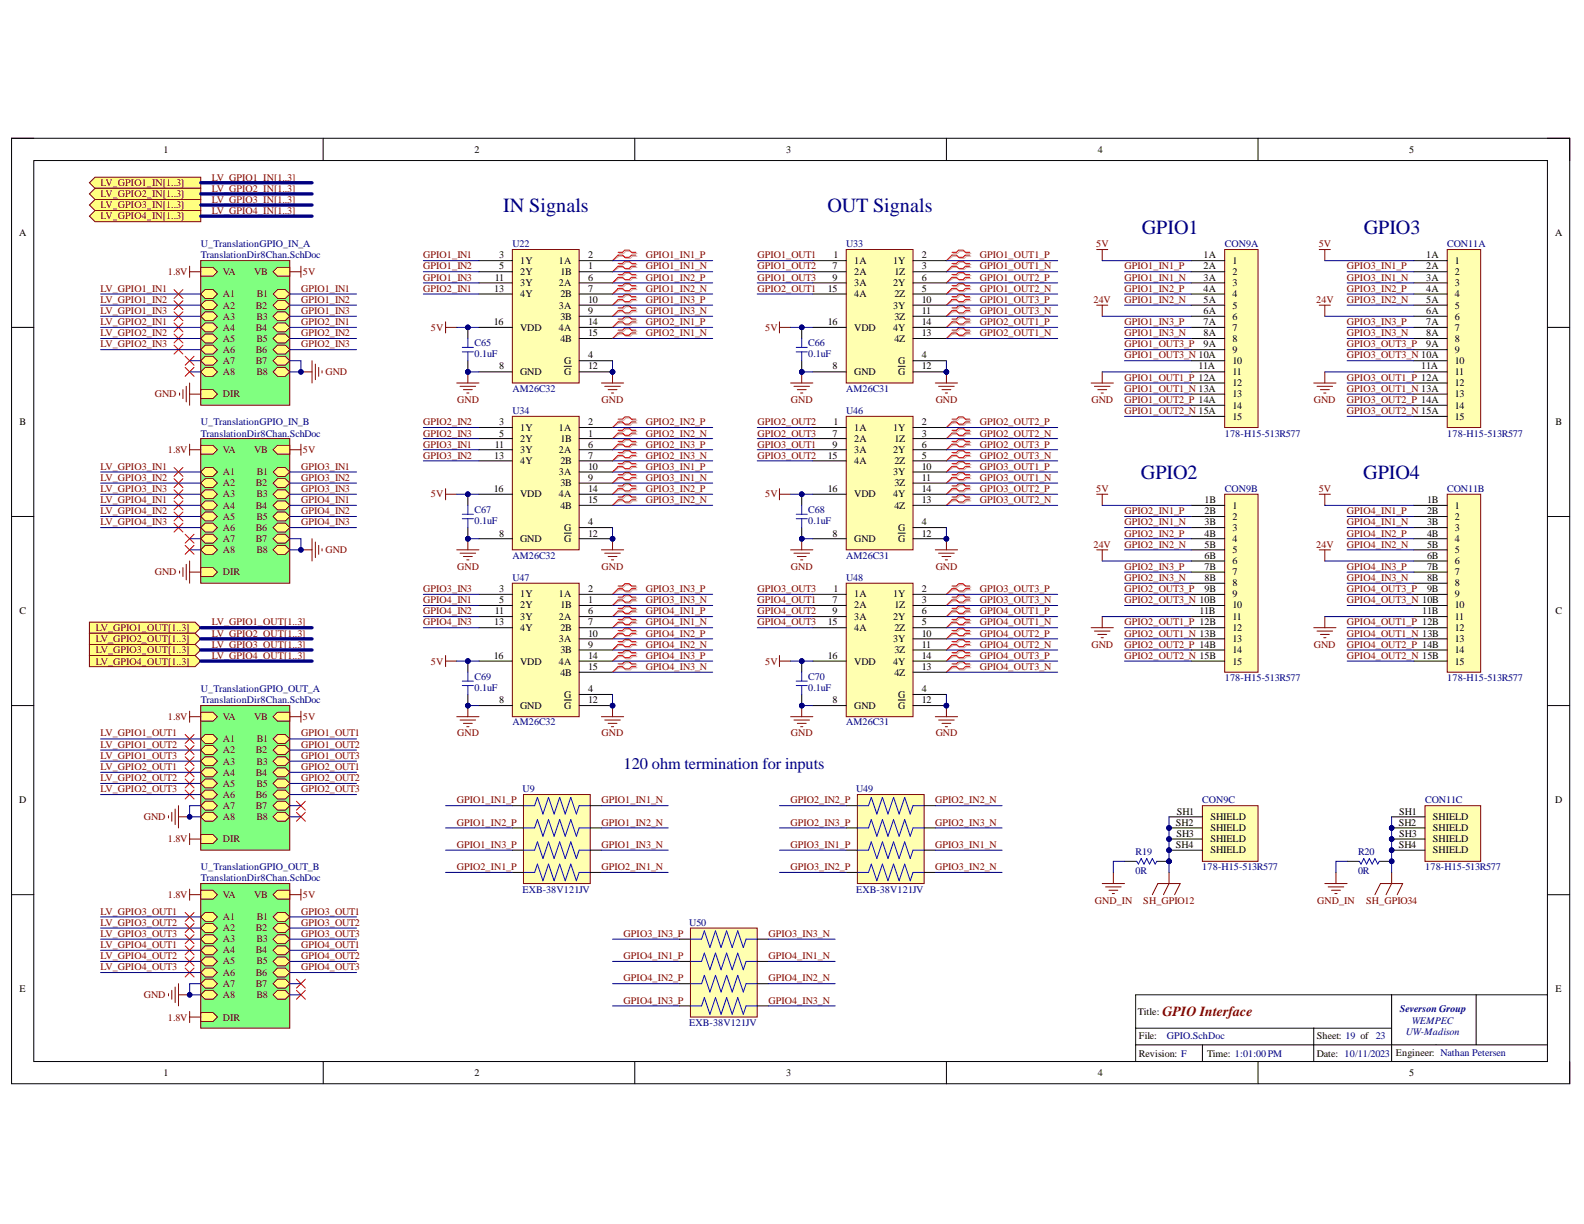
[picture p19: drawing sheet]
<svg xmlns="http://www.w3.org/2000/svg" width="279mm" height="216mm" viewBox="0 0 279 216" stroke-linecap="round" stroke-linejoin="round" font-family="sans-serif">
<defs><g id="words">
<g font-size="3.5" fill="#000080">
<text x="88.8" y="37.4">IN Signals</text>
<text x="145.9" y="37.4">OUT Signals</text>
<text x="201.4" y="41.2">GPIO1</text>
<text x="240.6" y="41.2">GPIO3</text>
<text x="201.2" y="84.4">GPIO2</text>
<text x="240.5" y="84.4">GPIO4</text>
</g>
<text font-size="2.9" fill="#000080" x="110" y="135.6">120 ohm termination for inputs</text>
<text font-size="2.5" fill="#800000" x="205" y="179.2">GPIO Interface</text>
<g font-size="1.8">
<text x="28.8" y="27">1</text>
<text x="83.7" y="27">2</text>
<text x="138.7" y="27">3</text>
<text x="193.6" y="27">4</text>
<text x="248.6" y="27">5</text>
<text x="3.4" y="41.7">A</text>
<text x="274.3" y="41.7">A</text>
<text x="88" y="45.6">3</text>
<text x="88" y="47.5">5</text>
<text x="91.7" y="46.6">1Y</text>
<text x="98.6" y="46.6">1A</text>
<text x="103.7" y="47.5">1</text>
<text x="103.7" y="45.6">2</text>
<text x="146.9" y="47.5">7</text>
<text x="147" y="45.6">1</text>
<text x="150.7" y="46.6">1A</text>
<text x="157.5" y="46.6">1Y</text>
<text x="162.6" y="45.6">2</text>
<text x="162.6" y="47.5">3</text>
<text x="212.3" y="45.6">1A</text>
<text x="212.3" y="47.5">2A</text>
<text x="217.4" y="46.6">1</text>
<text x="251.5" y="45.6">1A</text>
<text x="251.5" y="47.5">2A</text>
<text x="256.6" y="46.6">1</text>
<text x="87.2" y="51.5">13</text>
<text x="87.3" y="49.5">11</text>
<text x="91.7" y="48.5">2Y</text>
<text x="91.7" y="50.5">3Y</text>
<text x="91.7" y="52.4">4Y</text>
<text x="98.6" y="50.5">2A</text>
<text x="98.8" y="48.5">1B</text>
<text x="98.8" y="52.4">2B</text>
<text x="103.7" y="49.5">6</text>
<text x="103.7" y="51.5">7</text>
<text x="103.7" y="53.4">10</text>
<text x="146" y="51.5">15</text>
<text x="146.9" y="49.5">9</text>
<text x="150.7" y="48.5">2A</text>
<text x="150.7" y="50.5">3A</text>
<text x="150.7" y="52.4">4A</text>
<text x="157.5" y="50.5">2Y</text>
<text x="157.8" y="48.5">1Z</text>
<text x="157.8" y="52.4">2Z</text>
<text x="162.6" y="51.5">5</text>
<text x="162.6" y="49.5">6</text>
<text x="162.6" y="53.4">10</text>
<text x="212.3" y="49.5">3A</text>
<text x="212.3" y="51.5">4A</text>
<text x="212.3" y="53.4">5A</text>
<text x="217.4" y="48.5">2</text>
<text x="217.4" y="50.5">3</text>
<text x="217.4" y="52.4">4</text>
<text x="251.5" y="49.5">3A</text>
<text x="251.5" y="51.5">4A</text>
<text x="251.5" y="53.4">5A</text>
<text x="256.6" y="48.5">2</text>
<text x="256.6" y="50.5">3</text>
<text x="256.6" y="52.4">4</text>
<text x="87.1" y="57.3">16</text>
<text x="91.7" y="58.3">VDD</text>
<text x="98.6" y="54.4">3A</text>
<text x="98.6" y="58.3">4A</text>
<text x="98.8" y="56.4">3B</text>
<text x="103.7" y="55.4">9</text>
<text x="103.7" y="57.3">14</text>
<text x="103.7" y="59.3">15</text>
<text x="146" y="57.3">16</text>
<text x="150.7" y="58.3">VDD</text>
<text x="157.5" y="54.4">3Y</text>
<text x="157.5" y="58.3">4Y</text>
<text x="157.8" y="56.4">3Z</text>
<text x="162.6" y="55.4">11</text>
<text x="162.6" y="59.3">13</text>
<text x="162.6" y="57.3">14</text>
<text x="212.3" y="55.4">6A</text>
<text x="212.3" y="57.3">7A</text>
<text x="212.3" y="59.3">8A</text>
<text x="217.4" y="54.4">5</text>
<text x="217.4" y="56.4">6</text>
<text x="217.4" y="58.3">7</text>
<text x="251.5" y="55.4">6A</text>
<text x="251.5" y="57.3">7A</text>
<text x="251.5" y="59.3">8A</text>
<text x="256.6" y="54.4">5</text>
<text x="256.6" y="56.4">6</text>
<text x="256.6" y="58.3">7</text>
<text x="88" y="65.2">8</text>
<text x="98.8" y="60.3">4B</text>
<text x="99.5" y="64.2">G</text>
<text x="103.7" y="63.2">4</text>
<text x="103.7" y="65.2">12</text>
<text x="146.9" y="65.2">8</text>
<text x="157.8" y="60.3">4Z</text>
<text x="158.5" y="64.2">G</text>
<text x="162.6" y="63.2">4</text>
<text x="162.6" y="65.2">12</text>
<text x="211.4" y="65.2">11A</text>
<text x="212.3" y="61.3">9A</text>
<text x="217.4" y="60.3">8</text>
<text x="217.4" y="62.2">9</text>
<text x="217.4" y="64.2">10</text>
<text x="250.7" y="65.2">11A</text>
<text x="251.5" y="61.3">9A</text>
<text x="256.6" y="60.3">8</text>
<text x="256.6" y="62.2">9</text>
<text x="256.6" y="64.2">10</text>
<text x="91.7" y="66.2">GND</text>
<text x="99.5" y="66.2">G</text>
<text x="150.7" y="66.2">GND</text>
<text x="158.5" y="66.2">G</text>
<text x="217.4" y="66.2">11</text>
<text x="217.4" y="68.1">12</text>
<text x="217.4" y="70.1">13</text>
<text x="256.6" y="66.2">11</text>
<text x="256.6" y="68.1">12</text>
<text x="256.6" y="70.1">13</text>
<text x="3.5" y="75">B</text>
<text x="88" y="75">3</text>
<text x="88" y="77">5</text>
<text x="91.7" y="76">1Y</text>
<text x="91.7" y="77.9">2Y</text>
<text x="98.6" y="76">1A</text>
<text x="98.8" y="77.9">1B</text>
<text x="103.7" y="77">1</text>
<text x="103.7" y="75">2</text>
<text x="146.9" y="77">7</text>
<text x="147" y="75">1</text>
<text x="150.7" y="76">1A</text>
<text x="150.7" y="77.9">2A</text>
<text x="157.5" y="76">1Y</text>
<text x="157.8" y="77.9">1Z</text>
<text x="162.6" y="75">2</text>
<text x="162.6" y="77">3</text>
<text x="217.4" y="72.1">14</text>
<text x="217.4" y="74">15</text>
<text x="256.6" y="72.1">14</text>
<text x="256.6" y="74">15</text>
<text x="274.4" y="75">B</text>
<text x="87.2" y="80.9">13</text>
<text x="87.3" y="78.9">11</text>
<text x="91.7" y="79.9">3Y</text>
<text x="91.7" y="81.9">4Y</text>
<text x="98.6" y="79.9">2A</text>
<text x="98.6" y="83.8">3A</text>
<text x="98.8" y="81.9">2B</text>
<text x="103.7" y="78.9">6</text>
<text x="103.7" y="80.9">7</text>
<text x="103.7" y="82.8">10</text>
<text x="146" y="80.9">15</text>
<text x="146.9" y="78.9">9</text>
<text x="150.7" y="79.9">3A</text>
<text x="150.7" y="81.9">4A</text>
<text x="157.5" y="79.9">2Y</text>
<text x="157.5" y="83.8">3Y</text>
<text x="157.8" y="81.9">2Z</text>
<text x="162.6" y="80.9">5</text>
<text x="162.6" y="78.9">6</text>
<text x="162.6" y="82.8">10</text>
<text x="87.1" y="86.8">16</text>
<text x="91.7" y="87.7">VDD</text>
<text x="98.6" y="87.7">4A</text>
<text x="98.8" y="85.8">3B</text>
<text x="98.8" y="89.8">4B</text>
<text x="103.7" y="84.8">9</text>
<text x="103.7" y="86.8">14</text>
<text x="103.7" y="88.7">15</text>
<text x="146" y="86.8">16</text>
<text x="150.7" y="87.7">VDD</text>
<text x="157.5" y="87.7">4Y</text>
<text x="157.8" y="85.8">3Z</text>
<text x="157.8" y="89.8">4Z</text>
<text x="162.6" y="84.8">11</text>
<text x="162.6" y="88.7">13</text>
<text x="162.6" y="86.8">14</text>
<text x="212.5" y="88.7">1B</text>
<text x="217.4" y="89.8">1</text>
<text x="251.7" y="88.7">1B</text>
<text x="256.6" y="89.8">1</text>
<text x="88" y="94.7">8</text>
<text x="91.7" y="95.6">GND</text>
<text x="99.5" y="93.6">G</text>
<text x="99.5" y="95.6">G</text>
<text x="103.7" y="92.6">4</text>
<text x="103.7" y="94.7">12</text>
<text x="146.9" y="94.7">8</text>
<text x="150.7" y="95.6">GND</text>
<text x="158.5" y="93.6">G</text>
<text x="158.5" y="95.6">G</text>
<text x="162.6" y="92.6">4</text>
<text x="162.6" y="94.7">12</text>
<text x="212.5" y="90.7">2B</text>
<text x="212.5" y="92.6">3B</text>
<text x="212.5" y="94.7">4B</text>
<text x="217.4" y="91.7">2</text>
<text x="217.4" y="93.6">3</text>
<text x="217.4" y="95.6">4</text>
<text x="251.7" y="90.7">2B</text>
<text x="251.7" y="92.6">3B</text>
<text x="251.7" y="94.7">4B</text>
<text x="256.6" y="91.7">2</text>
<text x="256.6" y="93.6">3</text>
<text x="256.6" y="95.6">4</text>
<text x="212.5" y="96.6">5B</text>
<text x="212.5" y="98.5">6B</text>
<text x="212.5" y="100.5">7B</text>
<text x="217.4" y="97.5">5</text>
<text x="217.4" y="99.6">6</text>
<text x="217.4" y="101.5">7</text>
<text x="251.7" y="96.6">5B</text>
<text x="251.7" y="98.5">6B</text>
<text x="251.7" y="100.5">7B</text>
<text x="256.6" y="97.5">5</text>
<text x="256.6" y="99.6">6</text>
<text x="256.6" y="101.5">7</text>
<text x="88" y="104.5">3</text>
<text x="88" y="106.4">5</text>
<text x="91.7" y="105.4">1Y</text>
<text x="91.7" y="107.3">2Y</text>
<text x="98.6" y="105.4">1A</text>
<text x="98.8" y="107.3">1B</text>
<text x="103.7" y="106.4">1</text>
<text x="103.7" y="104.5">2</text>
<text x="146.9" y="106.4">7</text>
<text x="147" y="104.5">1</text>
<text x="150.7" y="105.4">1A</text>
<text x="150.7" y="107.3">2A</text>
<text x="157.5" y="105.4">1Y</text>
<text x="157.8" y="107.3">1Z</text>
<text x="162.6" y="104.5">2</text>
<text x="162.6" y="106.4">3</text>
<text x="212.5" y="102.4">8B</text>
<text x="212.5" y="104.5">9B</text>
<text x="217.4" y="103.4">8</text>
<text x="217.4" y="105.4">9</text>
<text x="217.4" y="107.3">10</text>
<text x="251.7" y="102.4">8B</text>
<text x="251.7" y="104.5">9B</text>
<text x="256.6" y="103.4">8</text>
<text x="256.6" y="105.4">9</text>
<text x="256.6" y="107.3">10</text>
<text x="3.5" y="108.3">C</text>
<text x="87.2" y="110.3">13</text>
<text x="87.3" y="108.3">11</text>
<text x="91.7" y="109.4">3Y</text>
<text x="91.7" y="111.3">4Y</text>
<text x="98.6" y="109.4">2A</text>
<text x="98.6" y="113.2">3A</text>
<text x="98.8" y="111.3">2B</text>
<text x="103.7" y="108.3">6</text>
<text x="103.7" y="110.3">7</text>
<text x="103.7" y="112.3">10</text>
<text x="146" y="110.3">15</text>
<text x="146.9" y="108.3">9</text>
<text x="150.7" y="109.4">3A</text>
<text x="150.7" y="111.3">4A</text>
<text x="157.5" y="109.4">2Y</text>
<text x="157.5" y="113.2">3Y</text>
<text x="157.8" y="111.3">2Z</text>
<text x="162.6" y="110.3">5</text>
<text x="162.6" y="108.3">6</text>
<text x="162.6" y="112.3">10</text>
<text x="211.6" y="108.3">11B</text>
<text x="217.4" y="109.4">11</text>
<text x="217.4" y="111.3">12</text>
<text x="217.4" y="113.2">13</text>
<text x="250.9" y="108.3">11B</text>
<text x="256.6" y="109.4">11</text>
<text x="256.6" y="111.3">12</text>
<text x="256.6" y="113.2">13</text>
<text x="274.4" y="108.3">C</text>
<text x="87.1" y="116.2">16</text>
<text x="91.7" y="117.2">VDD</text>
<text x="98.6" y="117.2">4A</text>
<text x="98.8" y="115.2">3B</text>
<text x="98.8" y="119.2">4B</text>
<text x="103.7" y="114.3">9</text>
<text x="103.7" y="116.2">14</text>
<text x="103.7" y="118.1">15</text>
<text x="146" y="116.2">16</text>
<text x="150.7" y="117.2">VDD</text>
<text x="157.5" y="117.2">4Y</text>
<text x="157.8" y="115.2">3Z</text>
<text x="157.8" y="119.2">4Z</text>
<text x="162.6" y="114.3">11</text>
<text x="162.6" y="118.1">13</text>
<text x="162.6" y="116.2">14</text>
<text x="217.4" y="115.2">14</text>
<text x="217.4" y="117.2">15</text>
<text x="256.6" y="115.2">14</text>
<text x="256.6" y="117.2">15</text>
<text x="88" y="124.1">8</text>
<text x="91.7" y="125">GND</text>
<text x="99.5" y="123.1">G</text>
<text x="99.5" y="125">G</text>
<text x="103.7" y="122.1">4</text>
<text x="103.7" y="124.1">12</text>
<text x="146.9" y="124.1">8</text>
<text x="150.7" y="125">GND</text>
<text x="158.5" y="123.1">G</text>
<text x="158.5" y="125">G</text>
<text x="162.6" y="122.1">4</text>
<text x="162.6" y="124.1">12</text>
<text x="3.4" y="141.7">D</text>
<text x="207.6" y="143.7">SH1</text>
<text x="246.8" y="143.7">SH1</text>
<text x="274.3" y="141.7">D</text>
<text x="207.4" y="145.6">SH2</text>
<text x="207.4" y="149.6">SH4</text>
<text x="207.5" y="147.6">SH3</text>
<text x="213.5" y="144.7">SHIELD</text>
<text x="213.5" y="146.6">SHIELD</text>
<text x="213.5" y="148.6">SHIELD</text>
<text x="246.7" y="145.6">SH2</text>
<text x="246.7" y="149.6">SH4</text>
<text x="246.8" y="147.6">SH3</text>
<text x="252.7" y="144.7">SHIELD</text>
<text x="252.7" y="146.6">SHIELD</text>
<text x="252.7" y="148.6">SHIELD</text>
<text x="213.5" y="150.5">SHIELD</text>
<text x="252.7" y="150.5">SHIELD</text>
<text x="3.5" y="175">E</text>
<text x="200.7" y="179">Title:</text>
<text x="274.4" y="175">E</text>
<text x="200.9" y="183.3">File:</text>
<text x="232.3" y="183.3">Sheet: 19 of 23</text>
<text x="28.8" y="189.8">1</text>
<text x="83.7" y="189.8">2</text>
<text x="138.7" y="189.8">3</text>
<text x="193.6" y="189.8">4</text>
<text x="200.9" y="186.4">Revision: F</text>
<text x="212.9" y="186.4">Time: 1:01:00PM</text>
<text x="232.3" y="186.4">Date: 10/11/2023 Engineer: Nathan Petersen</text>
<text x="248.6" y="189.8">5</text>
</g>
<g font-size="1.8" fill="#800000">
<text x="17.8" y="32.8">LV_GPIO1_IN[1..3]</text>
<text x="17.8" y="34.7">LV_GPIO2_IN[1..3]</text>
<text x="37.4" y="31.9">LV_GPIO1_IN[1..3]</text>
<text x="37.4" y="33.8">LV_GPIO2_IN[1..3]</text>
<text x="37.4" y="35.8">LV_GPIO3_IN[1..3]</text>
<text x="17.8" y="36.8">LV_GPIO3_IN[1..3]</text>
<text x="17.8" y="38.7">LV_GPIO4_IN[1..3]</text>
<text x="37.4" y="37.7">LV_GPIO4_IN[1..3]</text>
<text x="74.7" y="45.6">GPIO1_IN1</text>
<text x="74.7" y="47.5">GPIO1_IN2</text>
<text x="113.9" y="45.6">GPIO1_IN1_P</text>
<text x="113.9" y="47.5">GPIO1_IN1_N</text>
<text x="133.6" y="47.5">GPIO1_OUT2</text>
<text x="133.6" y="45.6">GPIO1_OUT1</text>
<text x="172.8" y="45.6">GPIO1_OUT1_P</text>
<text x="172.8" y="47.5">GPIO1_OUT1_N</text>
<text x="193.4" y="43.6">5V</text>
<text x="198.4" y="47.5">GPIO1_IN1_P</text>
<text x="232.6" y="43.6">5V</text>
<text x="237.6" y="47.5">GPIO3_IN1_P</text>
<text x="17.8" y="51.5">LV_GPIO1_IN1</text>
<text x="17.8" y="53.4">LV_GPIO1_IN2</text>
<text x="29.6" y="48.5">1.8V</text>
<text x="39.3" y="48.5">VA</text>
<text x="39.3" y="52.4">A1</text>
<text x="44.8" y="48.5">VB</text>
<text x="45.3" y="52.4">B1</text>
<text x="53.1" y="51.5">GPIO1_IN1</text>
<text x="53.1" y="53.4">GPIO1_IN2</text>
<text x="53.4" y="48.5">5V</text>
<text x="74.7" y="49.5">GPIO1_IN3</text>
<text x="74.7" y="51.5">GPIO2_IN1</text>
<text x="113.9" y="49.5">GPIO1_IN2_P</text>
<text x="113.9" y="51.5">GPIO1_IN2_N</text>
<text x="113.9" y="53.4">GPIO1_IN3_P</text>
<text x="133.6" y="51.5">GPIO2_OUT1</text>
<text x="133.6" y="49.5">GPIO1_OUT3</text>
<text x="172.8" y="49.5">GPIO1_OUT2_P</text>
<text x="172.8" y="51.5">GPIO1_OUT2_N</text>
<text x="172.8" y="53.4">GPIO1_OUT3_P</text>
<text x="192.9" y="53.4">24V</text>
<text x="198.4" y="49.5">GPIO1_IN1_N</text>
<text x="198.4" y="51.5">GPIO1_IN2_P</text>
<text x="198.4" y="53.4">GPIO1_IN2_N</text>
<text x="232.2" y="53.4">24V</text>
<text x="237.6" y="49.5">GPIO3_IN1_N</text>
<text x="237.6" y="51.5">GPIO3_IN2_P</text>
<text x="237.6" y="53.4">GPIO3_IN2_N</text>
<text x="17.8" y="55.4">LV_GPIO1_IN3</text>
<text x="17.8" y="57.3">LV_GPIO2_IN1</text>
<text x="17.8" y="59.3">LV_GPIO2_IN2</text>
<text x="39.3" y="54.4">A2</text>
<text x="39.3" y="56.4">A3</text>
<text x="39.3" y="58.3">A4</text>
<text x="45.2" y="54.4">B2</text>
<text x="45.2" y="58.3">B4</text>
<text x="45.2" y="56.4">B3</text>
<text x="53.1" y="55.4">GPIO1_IN3</text>
<text x="53.1" y="57.3">GPIO2_IN1</text>
<text x="53.1" y="59.3">GPIO2_IN2</text>
<text x="76" y="58.3">5V</text>
<text x="113.9" y="55.4">GPIO1_IN3_N</text>
<text x="113.9" y="57.3">GPIO2_IN1_P</text>
<text x="113.9" y="59.3">GPIO2_IN1_N</text>
<text x="134.9" y="58.3">5V</text>
<text x="172.8" y="55.4">GPIO1_OUT3_N</text>
<text x="172.8" y="57.3">GPIO2_OUT1_P</text>
<text x="172.8" y="59.3">GPIO2_OUT1_N</text>
<text x="198.4" y="57.3">GPIO1_IN3_P</text>
<text x="198.4" y="59.3">GPIO1_IN3_N</text>
<text x="237.6" y="57.3">GPIO3_IN3_P</text>
<text x="237.6" y="59.3">GPIO3_IN3_N</text>
<text x="17.8" y="61.3">LV_GPIO2_IN3</text>
<text x="39.3" y="60.3">A5</text>
<text x="39.3" y="62.2">A6</text>
<text x="39.3" y="64.2">A7</text>
<text x="45.2" y="62.2">B6</text>
<text x="45.2" y="64.2">B7</text>
<text x="45.2" y="60.3">B5</text>
<text x="53.1" y="61.3">GPIO2_IN3</text>
<text x="198.4" y="61.3">GPIO1_OUT3_P</text>
<text x="198.4" y="63.2">GPIO1_OUT3_N 10A</text>
<text x="237.6" y="61.3">GPIO3_OUT3_P</text>
<text x="237.6" y="63.2">GPIO3_OUT3_N 10A</text>
<text x="27.3" y="70.1">GND</text>
<text x="39.3" y="66.2">A8</text>
<text x="39.3" y="70.1">DIR</text>
<text x="45.2" y="66.2">B8</text>
<text x="57.4" y="66.2">GND</text>
<text x="80.7" y="71.1">GND</text>
<text x="106.1" y="71.1">GND</text>
<text x="139.5" y="71.1">GND</text>
<text x="165" y="71.1">GND</text>
<text x="192.5" y="71.1">GND</text>
<text x="198.4" y="67.2">GPIO1_OUT1_P 12A</text>
<text x="198.4" y="69.1">GPIO1_OUT1_N 13A</text>
<text x="198.4" y="71.1">GPIO1_OUT2_P 14A</text>
<text x="231.8" y="71.1">GND</text>
<text x="237.6" y="67.2">GPIO3_OUT1_P 12A</text>
<text x="237.6" y="69.1">GPIO3_OUT1_N 13A</text>
<text x="237.6" y="71.1">GPIO3_OUT2_P 14A</text>
<text x="74.7" y="75">GPIO2_IN2</text>
<text x="74.7" y="77">GPIO2_IN3</text>
<text x="113.9" y="75">GPIO2_IN2_P</text>
<text x="113.9" y="77">GPIO2_IN2_N</text>
<text x="133.6" y="77">GPIO2_OUT3</text>
<text x="133.6" y="75">GPIO2_OUT2</text>
<text x="172.8" y="75">GPIO2_OUT2_P</text>
<text x="172.8" y="77">GPIO2_OUT2_N</text>
<text x="198.4" y="73">GPIO1_OUT2_N 15A</text>
<text x="237.6" y="73">GPIO3_OUT2_N 15A</text>
<text x="17.8" y="82.8">LV_GPIO3_IN1</text>
<text x="29.6" y="79.9">1.8V</text>
<text x="39.3" y="79.9">VA</text>
<text x="39.3" y="83.8">A1</text>
<text x="44.8" y="79.9">VB</text>
<text x="45.3" y="83.8">B1</text>
<text x="53.1" y="82.8">GPIO3_IN1</text>
<text x="53.4" y="79.9">5V</text>
<text x="74.7" y="78.9">GPIO3_IN1</text>
<text x="74.7" y="80.9">GPIO3_IN2</text>
<text x="113.9" y="78.9">GPIO2_IN3_P</text>
<text x="113.9" y="80.9">GPIO2_IN3_N</text>
<text x="113.9" y="82.8">GPIO3_IN1_P</text>
<text x="133.6" y="80.9">GPIO3_OUT2</text>
<text x="133.6" y="78.9">GPIO3_OUT1</text>
<text x="172.8" y="78.9">GPIO2_OUT3_P</text>
<text x="172.8" y="80.9">GPIO2_OUT3_N</text>
<text x="172.8" y="82.8">GPIO3_OUT1_P</text>
<text x="17.8" y="84.8">LV_GPIO3_IN2</text>
<text x="17.8" y="86.8">LV_GPIO3_IN3</text>
<text x="17.8" y="88.7">LV_GPIO4_IN1</text>
<text x="39.3" y="85.8">A2</text>
<text x="39.3" y="87.7">A3</text>
<text x="39.3" y="89.8">A4</text>
<text x="45.2" y="85.8">B2</text>
<text x="45.2" y="89.8">B4</text>
<text x="45.2" y="87.7">B3</text>
<text x="53.1" y="84.8">GPIO3_IN2</text>
<text x="53.1" y="86.8">GPIO3_IN3</text>
<text x="53.1" y="88.7">GPIO4_IN1</text>
<text x="76" y="87.7">5V</text>
<text x="113.9" y="84.8">GPIO3_IN1_N</text>
<text x="113.9" y="86.8">GPIO3_IN2_P</text>
<text x="113.9" y="88.7">GPIO3_IN2_N</text>
<text x="134.9" y="87.7">5V</text>
<text x="172.8" y="84.8">GPIO3_OUT1_N</text>
<text x="172.8" y="86.8">GPIO3_OUT2_P</text>
<text x="172.8" y="88.7">GPIO3_OUT2_N</text>
<text x="193.4" y="86.8">5V</text>
<text x="232.6" y="86.8">5V</text>
<text x="17.8" y="90.7">LV_GPIO4_IN2</text>
<text x="17.8" y="92.6">LV_GPIO4_IN3</text>
<text x="39.3" y="91.7">A5</text>
<text x="39.3" y="93.6">A6</text>
<text x="39.3" y="95.6">A7</text>
<text x="45.2" y="93.6">B6</text>
<text x="45.2" y="95.6">B7</text>
<text x="45.2" y="91.7">B5</text>
<text x="53.1" y="90.7">GPIO4_IN2</text>
<text x="53.1" y="92.6">GPIO4_IN3</text>
<text x="198.4" y="90.7">GPIO2_IN1_P</text>
<text x="198.4" y="92.6">GPIO2_IN1_N</text>
<text x="198.4" y="94.7">GPIO2_IN2_P</text>
<text x="237.6" y="90.7">GPIO4_IN1_P</text>
<text x="237.6" y="92.6">GPIO4_IN1_N</text>
<text x="237.6" y="94.7">GPIO4_IN2_P</text>
<text x="27.3" y="101.5">GND</text>
<text x="39.3" y="97.5">A8</text>
<text x="39.3" y="101.5">DIR</text>
<text x="45.2" y="97.5">B8</text>
<text x="57.4" y="97.5">GND</text>
<text x="80.7" y="100.5">GND</text>
<text x="106.1" y="100.5">GND</text>
<text x="139.5" y="100.5">GND</text>
<text x="165" y="100.5">GND</text>
<text x="192.9" y="96.6">24V</text>
<text x="198.4" y="100.5">GPIO2_IN3_P</text>
<text x="198.4" y="96.6">GPIO2_IN2_N</text>
<text x="232.2" y="96.6">24V</text>
<text x="237.6" y="100.5">GPIO4_IN3_P</text>
<text x="237.6" y="96.6">GPIO4_IN2_N</text>
<text x="74.7" y="104.5">GPIO3_IN3</text>
<text x="74.7" y="106.4">GPIO4_IN1</text>
<text x="113.9" y="104.5">GPIO3_IN3_P</text>
<text x="113.9" y="106.4">GPIO3_IN3_N</text>
<text x="133.6" y="106.4">GPIO4_OUT1</text>
<text x="133.6" y="104.5">GPIO3_OUT3</text>
<text x="172.8" y="104.5">GPIO3_OUT3_P</text>
<text x="172.8" y="106.4">GPIO3_OUT3_N</text>
<text x="198.4" y="102.4">GPIO2_IN3_N</text>
<text x="198.4" y="104.5">GPIO2_OUT3_P</text>
<text x="198.4" y="106.4">GPIO2_OUT3_N 10B</text>
<text x="237.6" y="102.4">GPIO4_IN3_N</text>
<text x="237.6" y="104.5">GPIO4_OUT3_P</text>
<text x="237.6" y="106.4">GPIO4_OUT3_N 10B</text>
<text x="16.9" y="111.3">LV_GPIO1_OUT[1..3]</text>
<text x="16.9" y="113.2">LV_GPIO2_OUT[1..3]</text>
<text x="37.4" y="110.3">LV_GPIO1_OUT[1..3]</text>
<text x="37.4" y="112.3">LV_GPIO2_OUT[1..3]</text>
<text x="74.7" y="108.3">GPIO4_IN2</text>
<text x="74.7" y="110.3">GPIO4_IN3</text>
<text x="113.9" y="108.3">GPIO4_IN1_P</text>
<text x="113.9" y="110.3">GPIO4_IN1_N</text>
<text x="113.9" y="112.3">GPIO4_IN2_P</text>
<text x="133.6" y="110.3">GPIO4_OUT3</text>
<text x="133.6" y="108.3">GPIO4_OUT2</text>
<text x="172.8" y="108.3">GPIO4_OUT1_P</text>
<text x="172.8" y="110.3">GPIO4_OUT1_N</text>
<text x="172.8" y="112.3">GPIO4_OUT2_P</text>
<text x="198.4" y="110.3">GPIO2_OUT1_P 12B</text>
<text x="198.4" y="112.3">GPIO2_OUT1_N 13B</text>
<text x="237.6" y="110.3">GPIO4_OUT1_P 12B</text>
<text x="237.6" y="112.3">GPIO4_OUT1_N 13B</text>
<text x="16.9" y="115.2">LV_GPIO3_OUT[1..3]</text>
<text x="16.9" y="117.2">LV_GPIO4_OUT[1..3]</text>
<text x="37.4" y="114.3">LV_GPIO3_OUT[1..3]</text>
<text x="37.4" y="116.2">LV_GPIO4_OUT[1..3]</text>
<text x="76" y="117.2">5V</text>
<text x="113.9" y="114.3">GPIO4_IN2_N</text>
<text x="113.9" y="116.2">GPIO4_IN3_P</text>
<text x="113.9" y="118.1">GPIO4_IN3_N</text>
<text x="134.9" y="117.2">5V</text>
<text x="172.8" y="114.3">GPIO4_OUT2_N</text>
<text x="172.8" y="116.2">GPIO4_OUT3_P</text>
<text x="172.8" y="118.1">GPIO4_OUT3_N</text>
<text x="192.5" y="114.3">GND</text>
<text x="198.4" y="114.3">GPIO2_OUT2_P 14B</text>
<text x="198.4" y="116.2">GPIO2_OUT2_N 15B</text>
<text x="231.8" y="114.3">GND</text>
<text x="237.6" y="114.3">GPIO4_OUT2_P 14B</text>
<text x="237.6" y="116.2">GPIO4_OUT2_N 15B</text>
<text x="17.8" y="129.9">LV_GPIO1_OUT1</text>
<text x="17.8" y="131.9">LV_GPIO1_OUT2</text>
<text x="29.6" y="127">1.8V</text>
<text x="39.3" y="127">VA</text>
<text x="39.3" y="130.9">A1</text>
<text x="44.8" y="127">VB</text>
<text x="45.3" y="130.9">B1</text>
<text x="53.1" y="129.9">GPIO1_OUT1</text>
<text x="53.1" y="131.9">GPIO1_OUT2</text>
<text x="53.4" y="127">5V</text>
<text x="80.7" y="129.9">GND</text>
<text x="106.1" y="129.9">GND</text>
<text x="139.5" y="129.9">GND</text>
<text x="165" y="129.9">GND</text>
<text x="17.8" y="133.9">LV_GPIO1_OUT3</text>
<text x="17.8" y="135.8">LV_GPIO2_OUT1</text>
<text x="17.8" y="137.8">LV_GPIO2_OUT2</text>
<text x="39.3" y="132.9">A2</text>
<text x="39.3" y="134.9">A3</text>
<text x="39.3" y="136.8">A4</text>
<text x="45.2" y="132.9">B2</text>
<text x="45.2" y="136.8">B4</text>
<text x="45.2" y="134.9">B3</text>
<text x="53.1" y="133.9">GPIO1_OUT3</text>
<text x="53.1" y="135.8">GPIO2_OUT1</text>
<text x="53.1" y="137.8">GPIO2_OUT2</text>
<text x="17.8" y="139.8">LV_GPIO2_OUT3</text>
<text x="39.3" y="138.8">A5</text>
<text x="39.3" y="140.7">A6</text>
<text x="39.3" y="142.7">A7</text>
<text x="45.2" y="140.7">B6</text>
<text x="45.2" y="142.7">B7</text>
<text x="45.2" y="138.8">B5</text>
<text x="53.1" y="139.8">GPIO2_OUT3</text>
<text x="80.6" y="141.7">GPIO1_IN1_P</text>
<text x="106.1" y="141.7">GPIO1_IN1_N</text>
<text x="139.4" y="141.7">GPIO2_IN2_P</text>
<text x="165" y="141.7">GPIO2_IN2_N</text>
<text x="25.4" y="144.7">GND</text>
<text x="29.6" y="148.6">1.8V</text>
<text x="39.3" y="144.7">A8</text>
<text x="39.3" y="148.6">DIR</text>
<text x="45.2" y="144.7">B8</text>
<text x="80.6" y="145.6">GPIO1_IN2_P</text>
<text x="80.6" y="149.6">GPIO1_IN3_P</text>
<text x="106.1" y="145.6">GPIO1_IN2_N</text>
<text x="106.1" y="149.6">GPIO1_IN3_N</text>
<text x="139.4" y="145.6">GPIO2_IN3_P</text>
<text x="139.4" y="149.6">GPIO3_IN1_P</text>
<text x="165" y="145.6">GPIO2_IN3_N</text>
<text x="165" y="149.6">GPIO3_IN1_N</text>
<text x="80.6" y="153.5">GPIO2_IN1_P</text>
<text x="106.1" y="153.5">GPIO2_IN1_N</text>
<text x="139.4" y="153.5">GPIO3_IN2_P</text>
<text x="165" y="153.5">GPIO3_IN2_N</text>
<text x="17.8" y="161.3">LV_GPIO3_OUT1</text>
<text x="29.6" y="158.4">1.8V</text>
<text x="39.3" y="158.4">VA</text>
<text x="44.8" y="158.4">VB</text>
<text x="53.1" y="161.3">GPIO3_OUT1</text>
<text x="53.4" y="158.4">5V</text>
<text x="193.1" y="159.4">GND_IN</text>
<text x="201.7" y="159.4">SH_GPIO12</text>
<text x="232.4" y="159.4">GND_IN</text>
<text x="241" y="159.4">SH_GPIO34</text>
<text x="17.8" y="163.3">LV_GPIO3_OUT2</text>
<text x="17.8" y="165.2">LV_GPIO3_OUT3</text>
<text x="17.8" y="167.2">LV_GPIO4_OUT1</text>
<text x="39.3" y="162.3">A1</text>
<text x="39.3" y="164.3">A2</text>
<text x="39.3" y="166.2">A3</text>
<text x="45.2" y="164.3">B2</text>
<text x="45.2" y="166.2">B3</text>
<text x="45.3" y="162.3">B1</text>
<text x="53.1" y="163.3">GPIO3_OUT2</text>
<text x="53.1" y="165.2">GPIO3_OUT3</text>
<text x="53.1" y="167.2">GPIO4_OUT1</text>
<text x="110" y="165.2">GPIO3_IN3_P</text>
<text x="135.5" y="165.2">GPIO3_IN3_N</text>
<text x="17.8" y="169.2">LV_GPIO4_OUT2</text>
<text x="17.8" y="171.1">LV_GPIO4_OUT3</text>
<text x="39.3" y="168.2">A4</text>
<text x="39.3" y="170.1">A5</text>
<text x="39.3" y="172.1">A6</text>
<text x="45.2" y="168.2">B4</text>
<text x="45.2" y="172.1">B6</text>
<text x="45.2" y="170.1">B5</text>
<text x="53.1" y="169.2">GPIO4_OUT2</text>
<text x="53.1" y="171.1">GPIO4_OUT3</text>
<text x="110" y="169.2">GPIO4_IN1_P</text>
<text x="110" y="173.1">GPIO4_IN2_P</text>
<text x="135.5" y="169.2">GPIO4_IN1_N</text>
<text x="135.5" y="173.1">GPIO4_IN2_N</text>
<text x="25.4" y="176">GND</text>
<text x="39.3" y="174.1">A7</text>
<text x="39.3" y="176">A8</text>
<text x="45.2" y="174.1">B7</text>
<text x="45.2" y="176">B8</text>
<text x="110" y="177.1">GPIO4_IN3_P</text>
<text x="135.5" y="177.1">GPIO4_IN3_N</text>
<text x="29.6" y="180">1.8V</text>
<text x="39.3" y="180">DIR</text>
</g>
<g font-size="1.8" fill="#000080">
<text x="35.4" y="43.6">U_TranslationGPIO_IN_A</text>
<text x="35.4" y="45.6">TranslationDir8Chan.SchDoc</text>
<text x="90.4" y="43.6">U22</text>
<text x="149.2" y="43.6">U33</text>
<text x="216" y="43.6">CON9A</text>
<text x="255.3" y="43.6">CON11A</text>
<text x="83.7" y="63.1">0.1uF</text>
<text x="83.7" y="61.1">C65</text>
<text x="142.6" y="63.1">0.1uF</text>
<text x="142.6" y="61.1">C66</text>
<text x="90.4" y="69.1">AM26C32</text>
<text x="149.2" y="69.1">AM26C31</text>
<text x="35.4" y="75">U_TranslationGPIO_IN_B</text>
<text x="35.4" y="77">TranslationDir8Chan.SchDoc</text>
<text x="90.4" y="73">U34</text>
<text x="149.2" y="73">U46</text>
<text x="216" y="77">178-H15-513R577</text>
<text x="255.3" y="77">178-H15-513R577</text>
<text x="216" y="86.8">CON9B</text>
<text x="255.3" y="86.8">CON11B</text>
<text x="83.7" y="92.5">0.1uF</text>
<text x="83.7" y="90.5">C67</text>
<text x="142.6" y="92.5">0.1uF</text>
<text x="142.6" y="90.5">C68</text>
<text x="90.4" y="98.5">AM26C32</text>
<text x="149.2" y="98.5">AM26C31</text>
<text x="90.4" y="102.4">U47</text>
<text x="149.2" y="102.4">U48</text>
<text x="83.7" y="119.9">C69</text>
<text x="142.6" y="119.9">C70</text>
<text x="35.4" y="122.1">U_TranslationGPIO_OUT_A</text>
<text x="35.4" y="124.1">TranslationDir8Chan.SchDoc</text>
<text x="83.7" y="121.9">0.1uF</text>
<text x="142.6" y="121.9">0.1uF</text>
<text x="216" y="120.1">178-H15-513R577</text>
<text x="255.3" y="120.1">178-H15-513R577</text>
<text x="90.4" y="128">AM26C32</text>
<text x="149.2" y="128">AM26C31</text>
<text x="92.2" y="139.8">U9</text>
<text x="151" y="139.8">U49</text>
<text x="212.1" y="141.7">CON9C</text>
<text x="251.4" y="141.7">CON11C</text>
<text x="35.4" y="153.5">U_TranslationGPIO_OUT_B</text>
<text x="35.4" y="155.4">TranslationDir8Chan.SchDoc</text>
<text x="200.3" y="154.1">0R</text>
<text x="200.3" y="150.9">R19</text>
<text x="212.1" y="153.5">178-H15-513R577</text>
<text x="239.5" y="154.1">0R</text>
<text x="239.5" y="150.9">R20</text>
<text x="251.4" y="153.5">178-H15-513R577</text>
<text x="92.2" y="157.4">EXB-38V121JV</text>
<text x="151" y="157.4">EXB-38V121JV</text>
<text x="121.6" y="163.3">U50</text>
<text x="246.9" y="178.6">Severson Group</text>
<text x="121.6" y="180.9">EXB-38V121JV</text>
<text x="205.8" y="183.3">GPIO.SchDoc</text>
<text x="248" y="182.5">UW-Madison</text>
<text x="249" y="180.6">WEMPEC</text>
</g>
</g></defs>
<path d="M2 24.4h274.9v166.8h-274.9z" fill="none" stroke="#000" stroke-width=".18"/>
<path d="M6 28.3h266.9v158.9h-266.9z" fill-rule="evenodd" fill="#fff"/>
<g fill="none" stroke="#000" stroke-width=".18">
<path d="M2 24.4h4M6 28.3h266.9v158.9h-266.9zM57 24.4v3.9M112 24.4v3.9M166.9 24.4v3.9M221.9 24.4v3.9M272.9 24.4h4v3.9M2 57.7h4M272.9 57.7h4M2 91.1h4M272.9 91.1h4M2 124.5h4"/>
<path d="M272.9 124.5h4M2 157.8h4M272.9 157.8h4M57 187.2v4M112 187.2v4M166.9 187.2v4M221.9 187.2v4M276.9 187.2v4"/>
</g>
<circle cx="166.9" cy="65.6" r=".39" fill="#000080"/>
<circle cx="166.9" cy="65.6" r=".39" fill="none" stroke="#000080" stroke-width=".18"/>
<path d="M149.3 44h11.7v23.6h-11.7z" fill-rule="evenodd" fill="#ffffb0"/>
<path d="M149.3 44h11.7v23.6h-11.7z" fill="none" stroke="#800000" stroke-width=".18"/>
<g fill="none" stroke="#000" stroke-width=".18">
<path d="M143.4 46h5.9M143.4 47.9h5.9M143.4 49.9h5.9M161 46h5.9M161 47.9h5.9M161 51.9h5.9M161 49.9h5.9M161 53.8h5.9M161 55.8h5.9M143.4 65.6h5.9M158.4 64.6h1.3M161 63.6h5.9"/>
<path d="M161 65.6h5.9"/>
</g>
<circle cx="166.9" cy="65.6" r=".39" fill="#000080"/>
<circle cx="166.9" cy="65.6" r=".39" fill="none" stroke="#000080" stroke-width=".18"/>
<path d="M143.4 57.7h5.9M143.4 51.9h5.9M161 59.7h5.9M161 57.7h5.9" fill="none" stroke="#000" stroke-width=".18"/>
<path d="M137.5 56.8v1.9M137.5 57.7h2" fill="none" stroke="#800000" stroke-width=".18"/>
<circle cx="141.4" cy="65.6" r=".39" fill="#000080"/>
<circle cx="141.4" cy="65.6" r=".39" fill="none" stroke="#000080" stroke-width=".18"/>
<circle cx="141.4" cy="57.7" r=".39" fill="#000080"/>
<circle cx="141.4" cy="57.7" r=".39" fill="none" stroke="#000080" stroke-width=".18"/>
<path d="M141.4 63.6v2" fill="none" stroke="#000" stroke-width=".18"/>
<circle cx="141.4" cy="65.6" r=".39" fill="#000080"/>
<circle cx="141.4" cy="65.6" r=".39" fill="none" stroke="#000080" stroke-width=".18"/>
<path d="M141.4 57.7v2" fill="none" stroke="#000" stroke-width=".18"/>
<circle cx="141.4" cy="57.7" r=".39" fill="#000080"/>
<circle cx="141.4" cy="57.7" r=".39" fill="none" stroke="#000080" stroke-width=".18"/>
<path d="M141.4 59.7v1.6M140.4 61.3h2M140.4 62.1h2M141.4 62.1v1.5" fill="none" stroke="#00f" stroke-width=".18"/>
<path d="M139.5 67.6h3.9M140 68.1h2.8M140.6 68.7h1.6M141.2 69.3h.4M141.4 65.6v2" fill="none" stroke="#800000" stroke-width=".18"/>
<circle cx="141.4" cy="65.6" r=".39" fill="#000080"/>
<circle cx="141.4" cy="65.6" r=".39" fill="none" stroke="#000080" stroke-width=".18"/>
<circle cx="108" cy="65.6" r=".39" fill="#000080"/>
<circle cx="108" cy="65.6" r=".39" fill="none" stroke="#000080" stroke-width=".18"/>
<path d="M90.4 44h11.8v23.6h-11.8z" fill-rule="evenodd" fill="#ffffb0"/>
<path d="M90.4 44h11.8v23.6h-11.8z" fill="none" stroke="#800000" stroke-width=".18"/>
<g fill="none" stroke="#000" stroke-width=".18">
<path d="M84.5 47.9h5.9M84.5 46h5.9M84.5 49.9h5.9M102.2 47.9h5.8M102.2 46h5.8M102.2 49.9h5.8M102.2 51.9h5.8M102.2 55.8h5.8M102.2 53.8h5.8M84.5 65.6h5.9M99.5 64.6h1.3M102.2 63.6h5.8"/>
<path d="M102.2 65.6h5.8"/>
</g>
<circle cx="108" cy="65.6" r=".39" fill="#000080"/>
<circle cx="108" cy="65.6" r=".39" fill="none" stroke="#000080" stroke-width=".18"/>
<path d="M84.5 51.9h5.9M84.5 57.7h5.9M102.2 57.7h5.8M102.2 59.7h5.8" fill="none" stroke="#000" stroke-width=".18"/>
<path d="M78.6 56.8v1.9M78.6 57.7h2" fill="none" stroke="#800000" stroke-width=".18"/>
<circle cx="82.5" cy="65.6" r=".39" fill="#000080"/>
<circle cx="82.5" cy="65.6" r=".39" fill="none" stroke="#000080" stroke-width=".18"/>
<circle cx="82.5" cy="57.7" r=".39" fill="#000080"/>
<circle cx="82.5" cy="57.7" r=".39" fill="none" stroke="#000080" stroke-width=".18"/>
<path d="M82.5 63.6v2" fill="none" stroke="#000" stroke-width=".18"/>
<circle cx="82.5" cy="65.6" r=".39" fill="#000080"/>
<circle cx="82.5" cy="65.6" r=".39" fill="none" stroke="#000080" stroke-width=".18"/>
<path d="M82.5 57.7v2" fill="none" stroke="#000" stroke-width=".18"/>
<circle cx="82.5" cy="57.7" r=".39" fill="#000080"/>
<circle cx="82.5" cy="57.7" r=".39" fill="none" stroke="#000080" stroke-width=".18"/>
<path d="M82.5 59.7v1.6M81.5 61.3h2M81.5 62.1h2M82.5 62.1v1.5" fill="none" stroke="#00f" stroke-width=".18"/>
<path d="M80.6 67.6h3.9M81.1 68.1h2.8M81.7 68.7h1.6M82.3 69.3h.4M82.5 65.6v2" fill="none" stroke="#800000" stroke-width=".18"/>
<circle cx="82.5" cy="65.6" r=".39" fill="#000080"/>
<circle cx="82.5" cy="65.6" r=".39" fill="none" stroke="#000080" stroke-width=".18"/>
<path d="M165 67.6h3.9M165.6 68.1h2.7M166.2 68.7h1.5M166.7 69.3h.4M166.9 65.6v2" fill="none" stroke="#800000" stroke-width=".18"/>
<circle cx="166.9" cy="65.6" r=".39" fill="#000080"/>
<circle cx="166.9" cy="65.6" r=".39" fill="none" stroke="#000080" stroke-width=".18"/>
<path d="M106.1 67.6h3.9M106.7 68.1h2.7M107.3 68.7h1.5M107.8 69.3h.4M108 65.6v2" fill="none" stroke="#800000" stroke-width=".18"/>
<circle cx="108" cy="65.6" r=".39" fill="#000080"/>
<circle cx="108" cy="65.6" r=".39" fill="none" stroke="#000080" stroke-width=".18"/>
<path d="M35.4 46h15.7v25.5h-15.7z" fill-rule="evenodd" fill="#80ff80"/>
<path d="M35.4 46h15.7v25.5h-15.7z" fill="none" stroke="#800000" stroke-width=".18"/>
<path d="M48.2 47.9l.8-.7h2.1v1.5h-2.1z" fill-rule="evenodd" fill="#ffff80"/>
<path d="M48.2 47.9l.8-.7h2.1v1.5h-2.1z" fill="none" stroke="#800000" stroke-width=".18"/>
<path d="M35.4 47.2h2.2l.7 .7-.7 .8h-2.2z" fill-rule="evenodd" fill="#ffff80"/>
<path d="M35.4 47.2h2.2l.7 .7-.7 .8h-2.2z" fill="none" stroke="#800000" stroke-width=".18"/>
<path d="M48.2 51.9l.8-.8h1.3l.8 .8-.8 .7h-1.3z" fill-rule="evenodd" fill="#ffff80"/>
<path d="M48.2 51.9l.8-.8h1.3l.8 .8-.8 .7h-1.3z" fill="none" stroke="#800000" stroke-width=".18"/>
<path d="M49 53h1.3l.8 .8-.8 .8h-1.3l-.8-.8z" fill-rule="evenodd" fill="#ffff80"/>
<path d="M49 53h1.3l.8 .8-.8 .8h-1.3l-.8-.8z" fill="none" stroke="#800000" stroke-width=".18"/>
<path d="M48.2 55.8l.8-.8h1.3l.8 .8-.8 .8h-1.3z" fill-rule="evenodd" fill="#ffff80"/>
<path d="M48.2 55.8l.8-.8h1.3l.8 .8-.8 .8h-1.3z" fill="none" stroke="#800000" stroke-width=".18"/>
<path d="M49 57h1.3l.8 .7-.8 .8h-1.3l-.8-.8z" fill-rule="evenodd" fill="#ffff80"/>
<path d="M49 57h1.3l.8 .7-.8 .8h-1.3l-.8-.8z" fill="none" stroke="#800000" stroke-width=".18"/>
<path d="M48.2 59.7l.8-.8h1.3l.8 .8-.8 .8h-1.3z" fill-rule="evenodd" fill="#ffff80"/>
<path d="M48.2 59.7l.8-.8h1.3l.8 .8-.8 .8h-1.3z" fill="none" stroke="#800000" stroke-width=".18"/>
<path d="M49 60.9h1.3l.8 .8-.8 .8h-1.3l-.8-.8z" fill-rule="evenodd" fill="#ffff80"/>
<path d="M49 60.9h1.3l.8 .8-.8 .8h-1.3l-.8-.8z" fill="none" stroke="#800000" stroke-width=".18"/>
<path d="M49 62.8h1.3l.8 .8-.8 .8h-1.3l-.8-.8z" fill-rule="evenodd" fill="#ffff80"/>
<path d="M49 62.8h1.3l.8 .8-.8 .8h-1.3l-.8-.8z" fill="none" stroke="#800000" stroke-width=".18"/>
<path d="M49 64.8h1.3l.8 .8-.8 .8h-1.3l-.8-.8z" fill-rule="evenodd" fill="#ffff80"/>
<path d="M49 64.8h1.3l.8 .8-.8 .8h-1.3l-.8-.8z" fill="none" stroke="#800000" stroke-width=".18"/>
<path d="M35.4 51.9l.8-.8h1.4l.7 .8-.7 .7h-1.4z" fill-rule="evenodd" fill="#ffff80"/>
<path d="M35.4 51.9l.8-.8h1.4l.7 .8-.7 .7h-1.4z" fill="none" stroke="#800000" stroke-width=".18"/>
<path d="M35.4 53.8l.8-.8h1.4l.7 .8-.7 .8h-1.4z" fill-rule="evenodd" fill="#ffff80"/>
<path d="M35.4 53.8l.8-.8h1.4l.7 .8-.7 .8h-1.4z" fill="none" stroke="#800000" stroke-width=".18"/>
<path d="M35.4 55.8l.8-.8h1.4l.7 .8-.7 .8h-1.4z" fill-rule="evenodd" fill="#ffff80"/>
<path d="M35.4 55.8l.8-.8h1.4l.7 .8-.7 .8h-1.4z" fill="none" stroke="#800000" stroke-width=".18"/>
<path d="M35.4 57.7l.8-.7h1.4l.7 .7-.7 .8h-1.4z" fill-rule="evenodd" fill="#ffff80"/>
<path d="M35.4 57.7l.8-.7h1.4l.7 .7-.7 .8h-1.4z" fill="none" stroke="#800000" stroke-width=".18"/>
<path d="M35.4 59.7l.8-.8h1.4l.7 .8-.7 .8h-1.4z" fill-rule="evenodd" fill="#ffff80"/>
<path d="M35.4 59.7l.8-.8h1.4l.7 .8-.7 .8h-1.4z" fill="none" stroke="#800000" stroke-width=".18"/>
<path d="M35.4 61.7l.8-.8h1.4l.7 .8-.7 .8h-1.4z" fill-rule="evenodd" fill="#ffff80"/>
<path d="M35.4 61.7l.8-.8h1.4l.7 .8-.7 .8h-1.4z" fill="none" stroke="#800000" stroke-width=".18"/>
<path d="M35.4 63.6l.8-.8h1.4l.7 .8-.7 .8h-1.4z" fill-rule="evenodd" fill="#ffff80"/>
<path d="M35.4 63.6l.8-.8h1.4l.7 .8-.7 .8h-1.4z" fill="none" stroke="#800000" stroke-width=".18"/>
<path d="M35.4 65.6l.8-.8h1.4l.7 .8-.7 .8h-1.4z" fill-rule="evenodd" fill="#ffff80"/>
<path d="M35.4 65.6l.8-.8h1.4l.7 .8-.7 .8h-1.4z" fill="none" stroke="#800000" stroke-width=".18"/>
<path d="M35.4 68.7h2.2l.7 .8-.7 .8h-2.2z" fill-rule="evenodd" fill="#ffff80"/>
<path d="M33.4 47v1.9M33.4 47.9h2M51.1 47.9h2M53.1 47v1.9M31.7 69.3v.4M32.3 68.7v1.6M32.9 68.1v2.8M33.4 67.6v3.9M33.4 69.5h2M35.4 68.7h2.2l.7 .8-.7 .8h-2.2z" fill="none" stroke="#800000" stroke-width=".18"/>
<path d="M35.4 124.5h15.7v25.5h-15.7z" fill-rule="evenodd" fill="#80ff80"/>
<path d="M35.4 124.5h15.7v25.5h-15.7z" fill="none" stroke="#800000" stroke-width=".18"/>
<path d="M49 125.6h2.1v1.6h-2.1l-.8-.8z" fill-rule="evenodd" fill="#ffff80"/>
<path d="M49 125.6h2.1v1.6h-2.1l-.8-.8z" fill="none" stroke="#800000" stroke-width=".18"/>
<path d="M35.4 125.6h2.2l.7 .8-.7 .8h-2.2z" fill-rule="evenodd" fill="#ffff80"/>
<path d="M35.4 125.6h2.2l.7 .8-.7 .8h-2.2z" fill="none" stroke="#800000" stroke-width=".18"/>
<path d="M48.2 130.3l.8-.7h1.3l.8 .7-.8 .8h-1.3z" fill-rule="evenodd" fill="#ffff80"/>
<path d="M48.2 130.3l.8-.7h1.3l.8 .7-.8 .8h-1.3z" fill="none" stroke="#800000" stroke-width=".18"/>
<path d="M49 131.5h1.3l.8 .8-.8 .8h-1.3l-.8-.8z" fill-rule="evenodd" fill="#ffff80"/>
<path d="M49 131.5h1.3l.8 .8-.8 .8h-1.3l-.8-.8z" fill="none" stroke="#800000" stroke-width=".18"/>
<path d="M48.2 134.3l.8-.8h1.3l.8 .8-.8 .8h-1.3z" fill-rule="evenodd" fill="#ffff80"/>
<path d="M48.2 134.3l.8-.8h1.3l.8 .8-.8 .8h-1.3z" fill="none" stroke="#800000" stroke-width=".18"/>
<path d="M49 135.4h1.3l.8 .8-.8 .8h-1.3l-.8-.8z" fill-rule="evenodd" fill="#ffff80"/>
<path d="M49 135.4h1.3l.8 .8-.8 .8h-1.3l-.8-.8z" fill="none" stroke="#800000" stroke-width=".18"/>
<path d="M48.2 138.2l.8-.8h1.3l.8 .8-.8 .8h-1.3z" fill-rule="evenodd" fill="#ffff80"/>
<path d="M48.2 138.2l.8-.8h1.3l.8 .8-.8 .8h-1.3z" fill="none" stroke="#800000" stroke-width=".18"/>
<path d="M49 139.4h1.3l.8 .8-.8 .7h-1.3l-.8-.7z" fill-rule="evenodd" fill="#ffff80"/>
<path d="M49 139.4h1.3l.8 .8-.8 .7h-1.3l-.8-.7z" fill="none" stroke="#800000" stroke-width=".18"/>
<path d="M48.2 142.1l.8-.8h1.3l.8 .8-.8 .8h-1.3z" fill-rule="evenodd" fill="#ffff80"/>
<path d="M48.2 142.1l.8-.8h1.3l.8 .8-.8 .8h-1.3z" fill="none" stroke="#800000" stroke-width=".18"/>
<path d="M49 143.3h1.3l.8 .8-.8 .8h-1.3l-.8-.8z" fill-rule="evenodd" fill="#ffff80"/>
<path d="M49 143.3h1.3l.8 .8-.8 .8h-1.3l-.8-.8z" fill="none" stroke="#800000" stroke-width=".18"/>
<path d="M35.4 130.3l.8-.7h1.4l.7 .7-.7 .8h-1.4z" fill-rule="evenodd" fill="#ffff80"/>
<path d="M35.4 130.3l.8-.7h1.4l.7 .7-.7 .8h-1.4z" fill="none" stroke="#800000" stroke-width=".18"/>
<path d="M35.4 132.3l.8-.8h1.4l.7 .8-.7 .8h-1.4z" fill-rule="evenodd" fill="#ffff80"/>
<path d="M35.4 132.3l.8-.8h1.4l.7 .8-.7 .8h-1.4z" fill="none" stroke="#800000" stroke-width=".18"/>
<path d="M35.4 134.3l.8-.8h1.4l.7 .8-.7 .8h-1.4z" fill-rule="evenodd" fill="#ffff80"/>
<path d="M35.4 134.3l.8-.8h1.4l.7 .8-.7 .8h-1.4z" fill="none" stroke="#800000" stroke-width=".18"/>
<path d="M35.4 136.2l.8-.8h1.4l.7 .8-.7 .8h-1.4z" fill-rule="evenodd" fill="#ffff80"/>
<path d="M35.4 136.2l.8-.8h1.4l.7 .8-.7 .8h-1.4z" fill="none" stroke="#800000" stroke-width=".18"/>
<path d="M35.4 138.2l.8-.8h1.4l.7 .8-.7 .8h-1.4z" fill-rule="evenodd" fill="#ffff80"/>
<path d="M35.4 138.2l.8-.8h1.4l.7 .8-.7 .8h-1.4z" fill="none" stroke="#800000" stroke-width=".18"/>
<path d="M35.4 140.2l.8-.8h1.4l.7 .8-.7 .7h-1.4z" fill-rule="evenodd" fill="#ffff80"/>
<path d="M35.4 140.2l.8-.8h1.4l.7 .8-.7 .7h-1.4z" fill="none" stroke="#800000" stroke-width=".18"/>
<path d="M35.4 142.1l.8-.8h1.4l.7 .8-.7 .8h-1.4z" fill-rule="evenodd" fill="#ffff80"/>
<path d="M35.4 142.1l.8-.8h1.4l.7 .8-.7 .8h-1.4z" fill="none" stroke="#800000" stroke-width=".18"/>
<path d="M35.4 144.1l.8-.8h1.4l.7 .8-.7 .8h-1.4z" fill-rule="evenodd" fill="#ffff80"/>
<path d="M35.4 144.1l.8-.8h1.4l.7 .8-.7 .8h-1.4z" fill="none" stroke="#800000" stroke-width=".18"/>
<path d="M35.4 147.2h2.2l.7 .8-.7 .8h-2.2z" fill-rule="evenodd" fill="#ffff80"/>
<path d="M33.4 125.4v2M33.4 126.4h2M51.1 126.4h2M53.1 125.4v2M29.7 143.9v.4M30.3 143.3v1.6M30.9 142.7v2.8M31.5 142.1v3.9M31.5 144.1h1.9M33.4 147v2M33.4 148h2M35.4 147.2h2.2l.7 .8-.7 .8h-2.2z" fill="none" stroke="#800000" stroke-width=".18"/>
<circle cx="33.4" cy="144.1" r=".39" fill="#000080"/>
<circle cx="33.4" cy="144.1" r=".39" fill="none" stroke="#000080" stroke-width=".18"/>
<g fill="none" stroke="#f00" stroke-width=".18">
<path d="M109 44.5h.8l.4-.4h.8l.4 .4h.8M109 46.5h.8l.4-.4h.8l.4 .4h.8M109 48.4h.8l.4-.4h.8l.4 .4h.8M109 50.4h.8l.4-.4h.8l.4 .4h.8M109 52.4h.8l.4-.4h.8l.4 .4h.8M109 54.3h.8l.4-.4h.8l.4 .4h.8M109 56.3h.8l.4-.4h.8l.4 .4h.8M109 58.2h.8l.4-.4h.8l.4 .4h.8M112.2 45h-.8l-.4 .4h-.8l-.4-.4h-.8l-1 1M112.2 47h-.8l-.4 .3h-.8l-.4-.3h-.8l-1 .9M112.2 48.9h-.8l-.4 .4h-.8l-.4-.4h-.8l-1 1M112.2 50.9h-.8l-.4 .4h-.8l-.4-.4h-.8l-1 1"/>
<path d="M112.2 52.8h-.8l-.4 .4h-.8l-.4-.4h-.8l-1 1M112.2 54.8h-.8l-.4 .4h-.8l-.4-.4h-.8l-1 1M112.2 56.8h-.8l-.4 .4h-.8l-.4-.4h-.8l-1 .9M112.2 58.7h-.8l-.4 .4h-.8l-.4-.4h-.8l-1 1M167.9 44.5h.8l.4-.4h.8l.4 .4h.8M167.9 46.5h.8l.4-.4h.8l.4 .4h.8M167.9 48.4h.8l.4-.4h.8l.4 .4h.8M167.9 50.4h.8l.4-.4h.8l.4 .4h.8M167.9 52.4h.8l.4-.4h.8l.4 .4h.8M167.9 54.3h.8l.4-.4h.8l.4 .4h.8M167.9 56.3h.8l.4-.4h.8l.4 .4h.8M167.9 58.2h.8l.4-.4h.8l.4 .4h.8"/>
<path d="M171.1 45h-.8l-.4 .4h-.8l-.4-.4h-.8l-1 1M171.1 47h-.8l-.4 .3h-.8l-.4-.3h-.8l-1 .9M171.1 48.9h-.8l-.4 .4h-.8l-.4-.4h-.8l-1 1M171.1 50.9h-.8l-.4 .4h-.8l-.4-.4h-.8l-1 1M171.1 52.8h-.8l-.4 .4h-.8l-.4-.4h-.8l-1 1M171.1 54.8h-.8l-.4 .4h-.8l-.4-.4h-.8l-1 1M171.1 56.8h-.8l-.4 .4h-.8l-.4-.4h-.8l-1 .9M171.1 58.7h-.8l-.4 .4h-.8l-.4-.4h-.8l-1 1M52.3 141.3l1.6 1.6M52.3 143.3l1.6 1.6M53.9 141.3l-1.6 1.6M53.9 143.3l-1.6 1.6"/>
</g>
<g fill="none" stroke="#d0a3a3" stroke-width=".18">
<path d="M109.2 44.7h.8l.4-.4h.8l.4 .4h.8M109.2 46.7h.8l.4-.4h.8l.4 .4h.8M109.2 48.6h.8l.4-.4h.8l.4 .4h.8M109.2 50.6h.8l.4-.4h.8l.4 .4h.8M109.2 52.5h.8l.4-.3h.8l.4 .3h.8M109.2 54.5h.8l.4-.4h.8l.4 .4h.8M109.2 56.5h.8l.4-.4h.8l.4 .4h.8M109.2 58.4h.8l.4-.4h.8l.4 .4h.8M112.4 45.2h-.8l-.4 .4h-.8l-.4-.4h-.8l-1.2 .8M112.4 47.2h-.8l-.4 .3h-.8l-.4-.3h-.8l-1.2 .7M112.4 49.1h-.8l-.4 .4h-.8l-.4-.4h-.8l-1.2 .8M112.4 51.1h-.8l-.4 .4h-.8l-.4-.4h-.8l-1.2 .8"/>
<path d="M112.4 53h-.8l-.4 .4h-.8l-.4-.4h-.8l-1.2 .8M112.4 55h-.8l-.4 .4h-.8l-.4-.4h-.8l-1.2 .8M112.4 57h-.8l-.4 .4h-.8l-.4-.4h-.8l-1.2 .7M112.4 58.9h-.8l-.4 .4h-.8l-.4-.4h-.8l-1.2 .8M168.1 44.7h.8l.4-.4h.8l.4 .4h.8M168.1 46.7h.8l.4-.4h.8l.4 .4h.8M168.1 48.6h.8l.4-.4h.8l.4 .4h.8M168.1 50.6h.8l.4-.4h.8l.4 .4h.8M168.1 52.5h.8l.4-.3h.8l.4 .3h.8M168.1 54.5h.8l.4-.4h.8l.4 .4h.8M168.1 56.5h.8l.4-.4h.8l.4 .4h.8M168.1 58.4h.8l.4-.4h.8l.4 .4h.8"/>
<path d="M171.3 45.2h-.8l-.4 .4h-.8l-.4-.4h-.8l-1.2 .8M171.3 47.2h-.8l-.4 .3h-.8l-.4-.3h-.8l-1.2 .7M171.3 49.1h-.8l-.4 .4h-.8l-.4-.4h-.8l-1.2 .8M171.3 51.1h-.8l-.4 .4h-.8l-.4-.4h-.8l-1.2 .8M171.3 53h-.8l-.4 .4h-.8l-.4-.4h-.8l-1.2 .8M171.3 55h-.8l-.4 .4h-.8l-.4-.4h-.8l-1.2 .8M171.3 57h-.8l-.4 .4h-.8l-.4-.4h-.8l-1.2 .7M171.3 58.9h-.8l-.4 .4h-.8l-.4-.4h-.8l-1.2 .8"/>
</g>
<path d="M15.8 32.2l1-.9h18.6v1.9h-18.6z" fill-rule="evenodd" fill="#ffff80"/>
<path d="M15.8 32.2l1-.9h18.6v1.9h-18.6z" fill="none" stroke="#800000" stroke-width=".18"/>
<path d="M15.8 34.2l1-1h18.6v2h-18.6z" fill-rule="evenodd" fill="#ffff80"/>
<path d="M15.8 34.2l1-1h18.6v2h-18.6z" fill="none" stroke="#800000" stroke-width=".18"/>
<path d="M15.8 36.2l1-1h18.6v1.9h-18.6z" fill-rule="evenodd" fill="#ffff80"/>
<path d="M15.8 36.2l1-1h18.6v1.9h-18.6z" fill="none" stroke="#800000" stroke-width=".18"/>
<path d="M15.8 38.1l1-1h18.6v2h-18.6z" fill-rule="evenodd" fill="#ffff80"/>
<path d="M15.8 38.1l1-1h18.6v2h-18.6z" fill="none" stroke="#800000" stroke-width=".18"/>
<path d="M15.8 109.7h18.6l1 1-1 1h-18.6z" fill-rule="evenodd" fill="#ffff80"/>
<path d="M15.8 109.7h18.6l1 1-1 1h-18.6z" fill="none" stroke="#800000" stroke-width=".18"/>
<path d="M15.8 111.7h18.6l1 1-1 1h-18.6z" fill-rule="evenodd" fill="#ffff80"/>
<path d="M15.8 111.7h18.6l1 1-1 1h-18.6z" fill="none" stroke="#800000" stroke-width=".18"/>
<path d="M15.8 113.7h18.6l1 .9-1 1h-18.6z" fill-rule="evenodd" fill="#ffff80"/>
<path d="M15.8 113.7h18.6l1 .9-1 1h-18.6z" fill="none" stroke="#800000" stroke-width=".18"/>
<path d="M15.8 115.6h18.6l1 1-1 1h-18.6z" fill-rule="evenodd" fill="#ffff80"/>
<path d="M53.1 65.6h1.9M55 63.6v4M55.6 64.2v2.8M56.2 64.8v1.6M56.8 65.4v.4M15.8 115.6h18.6l1 1-1 1h-18.6z" fill="none" stroke="#800000" stroke-width=".18"/>
<circle cx="53.1" cy="65.6" r=".39" fill="#000080"/>
<circle cx="53.1" cy="65.6" r=".39" fill="none" stroke="#000080" stroke-width=".18"/>
<path d="M32.7 64.8l1.5 1.6M32.7 62.8l1.5 1.6M34.2 64.8l-1.5 1.6M34.2 62.8l-1.5 1.6" fill="none" stroke="#f00" stroke-width=".18"/>
<path d="M35.4 77.4h15.7v25.5h-15.7z" fill-rule="evenodd" fill="#80ff80"/>
<path d="M35.4 77.4h15.7v25.5h-15.7z" fill="none" stroke="#800000" stroke-width=".18"/>
<path d="M49 78.5h2.1v1.6h-2.1l-.8-.8z" fill-rule="evenodd" fill="#ffff80"/>
<path d="M49 78.5h2.1v1.6h-2.1l-.8-.8z" fill="none" stroke="#800000" stroke-width=".18"/>
<path d="M35.4 78.5h2.2l.7 .8-.7 .8h-2.2z" fill-rule="evenodd" fill="#ffff80"/>
<path d="M35.4 78.5h2.2l.7 .8-.7 .8h-2.2z" fill="none" stroke="#800000" stroke-width=".18"/>
<path d="M49 82.5h1.3l.8 .8-.8 .7h-1.3l-.8-.7z" fill-rule="evenodd" fill="#ffff80"/>
<path d="M49 82.5h1.3l.8 .8-.8 .7h-1.3l-.8-.7z" fill="none" stroke="#800000" stroke-width=".18"/>
<path d="M48.2 85.2l.8-.8h1.3l.8 .8-.8 .8h-1.3z" fill-rule="evenodd" fill="#ffff80"/>
<path d="M48.2 85.2l.8-.8h1.3l.8 .8-.8 .8h-1.3z" fill="none" stroke="#800000" stroke-width=".18"/>
<path d="M49 86.4h1.3l.8 .8-.8 .8h-1.3l-.8-.8z" fill-rule="evenodd" fill="#ffff80"/>
<path d="M49 86.4h1.3l.8 .8-.8 .8h-1.3l-.8-.8z" fill="none" stroke="#800000" stroke-width=".18"/>
<path d="M48.2 89.1l.8-.7h1.3l.8 .7-.8 .8h-1.3z" fill-rule="evenodd" fill="#ffff80"/>
<path d="M48.2 89.1l.8-.7h1.3l.8 .7-.8 .8h-1.3z" fill="none" stroke="#800000" stroke-width=".18"/>
<path d="M49 90.3h1.3l.8 .8-.8 .8h-1.3l-.8-.8z" fill-rule="evenodd" fill="#ffff80"/>
<path d="M49 90.3h1.3l.8 .8-.8 .8h-1.3l-.8-.8z" fill="none" stroke="#800000" stroke-width=".18"/>
<path d="M48.2 93.1l.8-.8h1.3l.8 .8-.8 .7h-1.3z" fill-rule="evenodd" fill="#ffff80"/>
<path d="M48.2 93.1l.8-.8h1.3l.8 .8-.8 .7h-1.3z" fill="none" stroke="#800000" stroke-width=".18"/>
<path d="M49 94.2h1.3l.8 .8-.8 .8h-1.3l-.8-.8z" fill-rule="evenodd" fill="#ffff80"/>
<path d="M49 94.2h1.3l.8 .8-.8 .8h-1.3l-.8-.8z" fill="none" stroke="#800000" stroke-width=".18"/>
<path d="M48.2 97l.8-.8h1.3l.8 .8-.8 .8h-1.3z" fill-rule="evenodd" fill="#ffff80"/>
<path d="M48.2 97l.8-.8h1.3l.8 .8-.8 .8h-1.3z" fill="none" stroke="#800000" stroke-width=".18"/>
<path d="M35.4 83.3l.8-.8h1.4l.7 .8-.7 .7h-1.4z" fill-rule="evenodd" fill="#ffff80"/>
<path d="M35.4 83.3l.8-.8h1.4l.7 .8-.7 .7h-1.4z" fill="none" stroke="#800000" stroke-width=".18"/>
<path d="M35.4 85.2l.8-.8h1.4l.7 .8-.7 .8h-1.4z" fill-rule="evenodd" fill="#ffff80"/>
<path d="M35.4 85.2l.8-.8h1.4l.7 .8-.7 .8h-1.4z" fill="none" stroke="#800000" stroke-width=".18"/>
<path d="M35.4 87.2l.8-.8h1.4l.7 .8-.7 .8h-1.4z" fill-rule="evenodd" fill="#ffff80"/>
<path d="M35.4 87.2l.8-.8h1.4l.7 .8-.7 .8h-1.4z" fill="none" stroke="#800000" stroke-width=".18"/>
<path d="M35.4 89.1l.8-.7h1.4l.7 .7-.7 .8h-1.4z" fill-rule="evenodd" fill="#ffff80"/>
<path d="M35.4 89.1l.8-.7h1.4l.7 .7-.7 .8h-1.4z" fill="none" stroke="#800000" stroke-width=".18"/>
<path d="M35.4 91.1l.8-.8h1.4l.7 .8-.7 .8h-1.4z" fill-rule="evenodd" fill="#ffff80"/>
<path d="M35.4 91.1l.8-.8h1.4l.7 .8-.7 .8h-1.4z" fill="none" stroke="#800000" stroke-width=".18"/>
<path d="M35.4 93.1l.8-.8h1.4l.7 .8-.7 .7h-1.4z" fill-rule="evenodd" fill="#ffff80"/>
<path d="M35.4 93.1l.8-.8h1.4l.7 .8-.7 .7h-1.4z" fill="none" stroke="#800000" stroke-width=".18"/>
<path d="M35.4 95l.8-.8h1.4l.7 .8-.7 .8h-1.4z" fill-rule="evenodd" fill="#ffff80"/>
<path d="M35.4 95l.8-.8h1.4l.7 .8-.7 .8h-1.4z" fill="none" stroke="#800000" stroke-width=".18"/>
<path d="M35.4 97l.8-.8h1.4l.7 .8-.7 .8h-1.4z" fill-rule="evenodd" fill="#ffff80"/>
<path d="M35.4 97l.8-.8h1.4l.7 .8-.7 .8h-1.4z" fill="none" stroke="#800000" stroke-width=".18"/>
<path d="M35.4 100.1h2.2l.7 .8-.7 .8h-2.2z" fill-rule="evenodd" fill="#ffff80"/>
<g fill="none" stroke="#800000" stroke-width=".18">
<path d="M33.4 78.3v2M33.4 79.3h2M51.1 79.3h2M53.1 78.3v2M32.9 99.5v2.8M33.4 99v3.9M53.1 97h1.9M55 95v4M55.6 95.6v2.8M56.2 96.2v1.6M56.8 96.8v.4M31.7 100.7v.4"/>
<path d="M32.3 100.1v1.6M33.4 100.9h2M35.4 100.1h2.2l.7 .8-.7 .8h-2.2z"/>
</g>
<circle cx="53.1" cy="97" r=".39" fill="#000080"/>
<circle cx="53.1" cy="97" r=".39" fill="none" stroke="#000080" stroke-width=".18"/>
<path d="M32.7 96.2l1.5 1.6M32.7 94.2l1.5 1.6M34.2 96.2l-1.5 1.6M34.2 94.2l-1.5 1.6" fill="none" stroke="#f00" stroke-width=".18"/>
<path d="M35.4 155.9h15.7v25.5h-15.7z" fill-rule="evenodd" fill="#80ff80"/>
<path d="M35.4 155.9h15.7v25.5h-15.7z" fill="none" stroke="#800000" stroke-width=".18"/>
<path d="M48.2 157.8l.8-.8h2.1v1.6h-2.1z" fill-rule="evenodd" fill="#ffff80"/>
<path d="M48.2 157.8l.8-.8h2.1v1.6h-2.1z" fill="none" stroke="#800000" stroke-width=".18"/>
<path d="M35.4 157h2.2l.7 .8-.7 .8h-2.2z" fill-rule="evenodd" fill="#ffff80"/>
<path d="M35.4 157h2.2l.7 .8-.7 .8h-2.2z" fill="none" stroke="#800000" stroke-width=".18"/>
<path d="M48.2 161.7l.8-.7h1.3l.8 .7-.8 .8h-1.3z" fill-rule="evenodd" fill="#ffff80"/>
<path d="M48.2 161.7l.8-.7h1.3l.8 .7-.8 .8h-1.3z" fill="none" stroke="#800000" stroke-width=".18"/>
<path d="M49 162.9h1.3l.8 .8-.8 .8h-1.3l-.8-.8z" fill-rule="evenodd" fill="#ffff80"/>
<path d="M49 162.9h1.3l.8 .8-.8 .8h-1.3l-.8-.8z" fill="none" stroke="#800000" stroke-width=".18"/>
<path d="M48.2 165.7l.8-.8h1.3l.8 .8-.8 .7h-1.3z" fill-rule="evenodd" fill="#ffff80"/>
<path d="M48.2 165.7l.8-.8h1.3l.8 .8-.8 .7h-1.3z" fill="none" stroke="#800000" stroke-width=".18"/>
<path d="M49 166.8h1.3l.8 .8-.8 .8h-1.3l-.8-.8z" fill-rule="evenodd" fill="#ffff80"/>
<path d="M49 166.8h1.3l.8 .8-.8 .8h-1.3l-.8-.8z" fill="none" stroke="#800000" stroke-width=".18"/>
<path d="M48.2 169.6l.8-.8h1.3l.8 .8-.8 .8h-1.3z" fill-rule="evenodd" fill="#ffff80"/>
<path d="M48.2 169.6l.8-.8h1.3l.8 .8-.8 .8h-1.3z" fill="none" stroke="#800000" stroke-width=".18"/>
<path d="M49 170.8h1.3l.8 .7-.8 .8h-1.3l-.8-.8z" fill-rule="evenodd" fill="#ffff80"/>
<path d="M49 170.8h1.3l.8 .7-.8 .8h-1.3l-.8-.8z" fill="none" stroke="#800000" stroke-width=".18"/>
<path d="M49 172.7h1.3l.8 .8-.8 .8h-1.3l-.8-.8z" fill-rule="evenodd" fill="#ffff80"/>
<path d="M49 172.7h1.3l.8 .8-.8 .8h-1.3l-.8-.8z" fill="none" stroke="#800000" stroke-width=".18"/>
<path d="M49 174.7h1.3l.8 .8-.8 .8h-1.3l-.8-.8z" fill-rule="evenodd" fill="#ffff80"/>
<path d="M49 174.7h1.3l.8 .8-.8 .8h-1.3l-.8-.8z" fill="none" stroke="#800000" stroke-width=".18"/>
<path d="M35.4 161.7l.8-.7h1.4l.7 .7-.7 .8h-1.4z" fill-rule="evenodd" fill="#ffff80"/>
<path d="M35.4 161.7l.8-.7h1.4l.7 .7-.7 .8h-1.4z" fill="none" stroke="#800000" stroke-width=".18"/>
<path d="M35.4 163.7l.8-.8h1.4l.7 .8-.7 .8h-1.4z" fill-rule="evenodd" fill="#ffff80"/>
<path d="M35.4 163.7l.8-.8h1.4l.7 .8-.7 .8h-1.4z" fill="none" stroke="#800000" stroke-width=".18"/>
<path d="M35.4 165.7l.8-.8h1.4l.7 .8-.7 .7h-1.4z" fill-rule="evenodd" fill="#ffff80"/>
<path d="M35.4 165.7l.8-.8h1.4l.7 .8-.7 .7h-1.4z" fill="none" stroke="#800000" stroke-width=".18"/>
<path d="M35.4 167.6l.8-.8h1.4l.7 .8-.7 .8h-1.4z" fill-rule="evenodd" fill="#ffff80"/>
<path d="M35.4 167.6l.8-.8h1.4l.7 .8-.7 .8h-1.4z" fill="none" stroke="#800000" stroke-width=".18"/>
<path d="M35.4 169.6l.8-.8h1.4l.7 .8-.7 .8h-1.4z" fill-rule="evenodd" fill="#ffff80"/>
<path d="M35.4 169.6l.8-.8h1.4l.7 .8-.7 .8h-1.4z" fill="none" stroke="#800000" stroke-width=".18"/>
<path d="M35.4 171.5l.8-.7h1.4l.7 .7-.7 .8h-1.4z" fill-rule="evenodd" fill="#ffff80"/>
<path d="M35.4 171.5l.8-.7h1.4l.7 .7-.7 .8h-1.4z" fill="none" stroke="#800000" stroke-width=".18"/>
<path d="M35.4 173.5l.8-.8h1.4l.8 .8-.8 .8h-1.4z" fill-rule="evenodd" fill="#ffff80"/>
<path d="M35.4 173.5l.8-.8h1.4l.8 .8-.8 .8h-1.4z" fill="none" stroke="#800000" stroke-width=".18"/>
<path d="M35.4 175.5l.8-.8h1.4l.8 .8-.8 .8h-1.4z" fill-rule="evenodd" fill="#ffff80"/>
<path d="M35.4 175.5l.8-.8h1.4l.8 .8-.8 .8h-1.4z" fill="none" stroke="#800000" stroke-width=".18"/>
<path d="M35.4 178.6h2.2l.8 .8-.8 .8h-2.2z" fill-rule="evenodd" fill="#ffff80"/>
<path d="M33.4 156.8v2M33.4 157.8h2M51.1 157.8h2M53.1 156.8v2M29.7 175.3v.4M30.3 174.7v1.6M30.9 174.1v2.7M31.5 173.5v3.9M31.5 175.5h2M33.5 178.4v2M33.5 179.4h1.9M35.4 178.6h2.2l.8 .8-.8 .8h-2.2z" fill="none" stroke="#800000" stroke-width=".18"/>
<circle cx="33.4" cy="175.5" r=".4" fill="#000080"/>
<circle cx="33.4" cy="175.5" r=".4" fill="none" stroke="#000080" stroke-width=".18"/>
<path d="M52.3 172.7l1.6 1.6M52.3 174.7l1.6 1.6M53.9 172.7l-1.6 1.6M53.9 174.7l-1.6 1.6" fill="none" stroke="#f00" stroke-width=".18"/>
<circle cx="166.9" cy="95" r=".39" fill="#000080"/>
<circle cx="166.9" cy="95" r=".39" fill="none" stroke="#000080" stroke-width=".18"/>
<path d="M149.3 73.4h11.7v23.6h-11.7z" fill-rule="evenodd" fill="#ffffb0"/>
<path d="M149.3 73.4h11.7v23.6h-11.7z" fill="none" stroke="#800000" stroke-width=".18"/>
<g fill="none" stroke="#000" stroke-width=".18">
<path d="M143.4 75.4h5.9M143.4 77.4h5.9M143.4 79.3h5.9M161 75.4h5.9M161 77.4h5.9M161 79.3h5.9M143.4 95h5.9M158.4 94h1.3M161 93.1h5.9M161 81.3h5.9M161 95h5.9M161 83.3h5.9"/>
<path d="M161 85.2h5.9"/>
</g>
<circle cx="166.9" cy="95" r=".39" fill="#000080"/>
<circle cx="166.9" cy="95" r=".39" fill="none" stroke="#000080" stroke-width=".18"/>
<path d="M143.4 87.2h5.9M143.4 81.3h5.9M161 89.1h5.9M161 87.2h5.9" fill="none" stroke="#000" stroke-width=".18"/>
<path d="M137.5 86.2v2M137.5 87.2h2" fill="none" stroke="#800000" stroke-width=".18"/>
<circle cx="141.4" cy="95" r=".39" fill="#000080"/>
<circle cx="141.4" cy="95" r=".39" fill="none" stroke="#000080" stroke-width=".18"/>
<circle cx="141.4" cy="87.2" r=".39" fill="#000080"/>
<circle cx="141.4" cy="87.2" r=".39" fill="none" stroke="#000080" stroke-width=".18"/>
<path d="M141.4 93.1v1.9" fill="none" stroke="#000" stroke-width=".18"/>
<circle cx="141.4" cy="95" r=".39" fill="#000080"/>
<circle cx="141.4" cy="95" r=".39" fill="none" stroke="#000080" stroke-width=".18"/>
<path d="M141.4 87.2v1.9" fill="none" stroke="#000" stroke-width=".18"/>
<circle cx="141.4" cy="87.2" r=".39" fill="#000080"/>
<circle cx="141.4" cy="87.2" r=".39" fill="none" stroke="#000080" stroke-width=".18"/>
<path d="M140.4 90.7h2M140.4 91.5h2M141.4 89.1v1.6M141.4 91.5v1.6" fill="none" stroke="#00f" stroke-width=".18"/>
<path d="M139.5 97h3.9M140 97.6h2.8M140.6 98.2h1.6M141.2 98.8h.4M141.4 95v2" fill="none" stroke="#800000" stroke-width=".18"/>
<circle cx="141.4" cy="95" r=".39" fill="#000080"/>
<circle cx="141.4" cy="95" r=".39" fill="none" stroke="#000080" stroke-width=".18"/>
<path d="M165 97h3.9M165.6 97.6h2.7M166.2 98.2h1.5M166.7 98.8h.4M166.9 95v2" fill="none" stroke="#800000" stroke-width=".18"/>
<circle cx="166.9" cy="95" r=".39" fill="#000080"/>
<circle cx="166.9" cy="95" r=".39" fill="none" stroke="#000080" stroke-width=".18"/>
<g fill="none" stroke="#d0a3a3" stroke-width=".18">
<path d="M168.1 74.1h.8l.4-.4h.8l.4 .4h.8M168.1 76.1h.8l.4-.4h.8l.4 .4h.8M168.1 78.1h.8l.4-.4h.8l.4 .4h.8M171.3 74.6h-.8l-.4 .4h-.8l-.4-.4h-.8l-1.2 .8M171.3 76.6h-.8l-.4 .4h-.8l-.4-.4h-.8l-1.2 .8M171.3 78.5h-.8l-.4 .4h-.8l-.4-.4h-.8l-1.2 .8M168.1 80h.8l.4-.4h.8l.4 .4h.8M168.1 82h.8l.4-.4h.8l.4 .4h.8M168.1 83.9h.8l.4-.4h.8l.4 .4h.8M168.1 85.9h.8l.4-.4h.8l.4 .4h.8M168.1 87.9h.8l.4-.4h.8l.4 .4h.8M171.3 80.5h-.8l-.4 .4h-.8l-.4-.4h-.8l-1.2 .8"/>
<path d="M171.3 82.5h-.8l-.4 .4h-.8l-.4-.4h-.8l-1.2 .8M171.3 84.4h-.8l-.4 .4h-.8l-.4-.4h-.8l-1.2 .8M171.3 86.4h-.8l-.4 .4h-.8l-.4-.4h-.8l-1.2 .8M171.3 88.4h-.8l-.4 .3h-.8l-.4-.3h-.8l-1.2 .7"/>
</g>
<g fill="none" stroke="#f00" stroke-width=".18">
<path d="M167.9 73.9h.8l.4-.4h.8l.4 .4h.8M167.9 75.9h.8l.4-.4h.8l.4 .4h.8M167.9 77.9h.8l.4-.4h.8l.4 .4h.8M167.9 79.8h.8l.4-.4h.8l.4 .4h.8M171.1 74.4h-.8l-.4 .4h-.8l-.4-.4h-.8l-1 1M171.1 76.4h-.8l-.4 .4h-.8l-.4-.4h-.8l-1 1M171.1 78.3h-.8l-.4 .4h-.8l-.4-.4h-.8l-1 1M167.9 81.8h.8l.4-.4h.8l.4 .4h.8M167.9 83.7h.8l.4-.4h.8l.4 .4h.8M167.9 85.7h.8l.4-.4h.8l.4 .4h.8M167.9 87.7h.8l.4-.4h.8l.4 .4h.8M171.1 80.3h-.8l-.4 .4h-.8l-.4-.4h-.8l-1 1"/>
<path d="M171.1 82.3h-.8l-.4 .4h-.8l-.4-.4h-.8l-1 1M171.1 84.2h-.8l-.4 .4h-.8l-.4-.4h-.8l-1 1M171.1 86.2h-.8l-.4 .4h-.8l-.4-.4h-.8l-1 1M171.1 88.2h-.8l-.4 .4h-.8l-.4-.4h-.8l-1 .9"/>
</g>
<circle cx="166.9" cy="124.5" r=".39" fill="#000080"/>
<circle cx="166.9" cy="124.5" r=".39" fill="none" stroke="#000080" stroke-width=".18"/>
<path d="M149.3 102.9h11.7v23.5h-11.7z" fill-rule="evenodd" fill="#ffffb0"/>
<path d="M149.3 102.9h11.7v23.5h-11.7z" fill="none" stroke="#800000" stroke-width=".18"/>
<g fill="none" stroke="#000" stroke-width=".18">
<path d="M143.4 104.8h5.9M143.4 106.8h5.9M143.4 108.8h5.9M161 104.8h5.9M161 106.8h5.9M161 110.7h5.9M161 108.8h5.9M161 112.7h5.9M161 114.6h5.9M143.4 124.5h5.9M158.4 123.5h1.3M161 122.5h5.9"/>
<path d="M161 124.5h5.9"/>
</g>
<circle cx="166.9" cy="124.5" r=".39" fill="#000080"/>
<circle cx="166.9" cy="124.5" r=".39" fill="none" stroke="#000080" stroke-width=".18"/>
<path d="M143.4 116.6h5.9M143.4 110.7h5.9M161 118.6h5.9M161 116.6h5.9" fill="none" stroke="#000" stroke-width=".18"/>
<path d="M137.5 115.6v2M137.5 116.6h2" fill="none" stroke="#800000" stroke-width=".18"/>
<circle cx="141.4" cy="124.5" r=".39" fill="#000080"/>
<circle cx="141.4" cy="124.5" r=".39" fill="none" stroke="#000080" stroke-width=".18"/>
<circle cx="141.4" cy="116.6" r=".39" fill="#000080"/>
<circle cx="141.4" cy="116.6" r=".39" fill="none" stroke="#000080" stroke-width=".18"/>
<path d="M141.4 122.5v2" fill="none" stroke="#000" stroke-width=".18"/>
<circle cx="141.4" cy="124.5" r=".39" fill="#000080"/>
<circle cx="141.4" cy="124.5" r=".39" fill="none" stroke="#000080" stroke-width=".18"/>
<path d="M141.4 116.6v2" fill="none" stroke="#000" stroke-width=".18"/>
<circle cx="141.4" cy="116.6" r=".39" fill="#000080"/>
<circle cx="141.4" cy="116.6" r=".39" fill="none" stroke="#000080" stroke-width=".18"/>
<path d="M141.4 118.6v1.5M140.4 120.1h2M140.4 120.9h2M141.4 120.9v1.6" fill="none" stroke="#00f" stroke-width=".18"/>
<path d="M139.5 126.4h3.9M140 127h2.8M140.6 127.6h1.6M141.2 128.2h.4M141.4 124.5v1.9" fill="none" stroke="#800000" stroke-width=".18"/>
<circle cx="141.4" cy="124.5" r=".39" fill="#000080"/>
<circle cx="141.4" cy="124.5" r=".39" fill="none" stroke="#000080" stroke-width=".18"/>
<path d="M165 126.4h3.9M165.6 127h2.7M166.2 127.6h1.5M166.7 128.2h.4M166.9 124.5v1.9" fill="none" stroke="#800000" stroke-width=".18"/>
<circle cx="166.9" cy="124.5" r=".39" fill="#000080"/>
<circle cx="166.9" cy="124.5" r=".39" fill="none" stroke="#000080" stroke-width=".18"/>
<g fill="none" stroke="#d0a3a3" stroke-width=".18">
<path d="M168.1 103.6h.8l.4-.4h.8l.4 .4h.8M168.1 105.5h.8l.4-.4h.8l.4 .4h.8M168.1 107.5h.8l.4-.4h.8l.4 .4h.8M168.1 109.4h.8l.4-.3h.8l.4 .3h.8M168.1 111.4h.8l.4-.4h.8l.4 .4h.8M168.1 113.4h.8l.4-.4h.8l.4 .4h.8M168.1 115.3h.8l.4-.4h.8l.4 .4h.8M168.1 117.3h.8l.4-.4h.8l.4 .4h.8M171.3 104.1h-.8l-.4 .3h-.8l-.4-.3h-.8l-1.2 .7M171.3 106h-.8l-.4 .4h-.8l-.4-.4h-.8l-1.2 .8M171.3 108h-.8l-.4 .4h-.8l-.4-.4h-.8l-1.2 .8M171.3 109.9h-.8l-.4 .4h-.8l-.4-.4h-.8l-1.2 .8"/>
<path d="M171.3 111.9h-.8l-.4 .4h-.8l-.4-.4h-.8l-1.2 .8M171.3 113.9h-.8l-.4 .4h-.8l-.4-.4h-.8l-1.2 .7M171.3 115.8h-.8l-.4 .4h-.8l-.4-.4h-.8l-1.2 .8M171.3 117.8h-.8l-.4 .4h-.8l-.4-.4h-.8l-1.2 .8"/>
</g>
<g fill="none" stroke="#f00" stroke-width=".18">
<path d="M167.9 103.4h.8l.4-.4h.8l.4 .4h.8M167.9 105.3h.8l.4-.4h.8l.4 .4h.8M167.9 107.3h.8l.4-.4h.8l.4 .4h.8M167.9 109.2h.8l.4-.3h.8l.4 .3h.8M167.9 111.2h.8l.4-.4h.8l.4 .4h.8M167.9 113.2h.8l.4-.4h.8l.4 .4h.8M167.9 115.1h.8l.4-.4h.8l.4 .4h.8M167.9 117.1h.8l.4-.4h.8l.4 .4h.8M171.1 103.9h-.8l-.4 .3h-.8l-.4-.3h-.8l-1 .9M171.1 105.8h-.8l-.4 .4h-.8l-.4-.4h-.8l-1 1M171.1 107.8h-.8l-.4 .4h-.8l-.4-.4h-.8l-1 1M171.1 109.7h-.8l-.4 .4h-.8l-.4-.4h-.8l-1 1"/>
<path d="M171.1 111.7h-.8l-.4 .4h-.8l-.4-.4h-.8l-1 1M171.1 113.7h-.8l-.4 .4h-.8l-.4-.4h-.8l-1 .9M171.1 115.6h-.8l-.4 .4h-.8l-.4-.4h-.8l-1 1M171.1 117.6h-.8l-.4 .4h-.8l-.4-.4h-.8l-1 1"/>
</g>
<path d="M245.5 175.5v11.7M260.4 175.5v8.8M272.9 175.5h-72.6v11.7M200.3 181.4h45.2M200.3 184.3h72.6M212.1 184.3v2.9M231.7 181.4v5.8" fill="none" stroke="#000" stroke-width=".18"/>
<circle cx="108" cy="95" r=".39" fill="#000080"/>
<circle cx="108" cy="95" r=".39" fill="none" stroke="#000080" stroke-width=".18"/>
<path d="M90.4 73.4h11.8v23.6h-11.8z" fill-rule="evenodd" fill="#ffffb0"/>
<path d="M90.4 73.4h11.8v23.6h-11.8z" fill="none" stroke="#800000" stroke-width=".18"/>
<g fill="none" stroke="#000" stroke-width=".18">
<path d="M84.5 77.4h5.9M84.5 75.4h5.9M84.5 79.3h5.9M102.2 77.4h5.8M102.2 75.4h5.8M102.2 79.3h5.8M84.5 95h5.9M99.5 94h1.3M102.2 93.1h5.8M102.2 81.3h5.8M102.2 95h5.8M102.2 85.2h5.8"/>
<path d="M102.2 83.3h5.8"/>
</g>
<circle cx="108" cy="95" r=".39" fill="#000080"/>
<circle cx="108" cy="95" r=".39" fill="none" stroke="#000080" stroke-width=".18"/>
<path d="M84.5 81.3h5.9M84.5 87.2h5.9M102.2 87.2h5.8M102.2 89.1h5.8" fill="none" stroke="#000" stroke-width=".18"/>
<path d="M78.6 86.2v2M78.6 87.2h2" fill="none" stroke="#800000" stroke-width=".18"/>
<circle cx="82.5" cy="95" r=".39" fill="#000080"/>
<circle cx="82.5" cy="95" r=".39" fill="none" stroke="#000080" stroke-width=".18"/>
<circle cx="82.5" cy="87.2" r=".39" fill="#000080"/>
<circle cx="82.5" cy="87.2" r=".39" fill="none" stroke="#000080" stroke-width=".18"/>
<path d="M82.5 93.1v1.9" fill="none" stroke="#000" stroke-width=".18"/>
<circle cx="82.5" cy="95" r=".39" fill="#000080"/>
<circle cx="82.5" cy="95" r=".39" fill="none" stroke="#000080" stroke-width=".18"/>
<path d="M82.5 87.2v1.9" fill="none" stroke="#000" stroke-width=".18"/>
<circle cx="82.5" cy="87.2" r=".39" fill="#000080"/>
<circle cx="82.5" cy="87.2" r=".39" fill="none" stroke="#000080" stroke-width=".18"/>
<path d="M81.5 90.7h2M81.5 91.5h2M82.5 89.1v1.6M82.5 91.5v1.6" fill="none" stroke="#00f" stroke-width=".18"/>
<path d="M80.6 97h3.9M81.1 97.6h2.8M81.7 98.2h1.6M82.3 98.8h.4M82.5 95v2" fill="none" stroke="#800000" stroke-width=".18"/>
<circle cx="82.5" cy="95" r=".39" fill="#000080"/>
<circle cx="82.5" cy="95" r=".39" fill="none" stroke="#000080" stroke-width=".18"/>
<path d="M106.1 97h3.9M106.7 97.6h2.7M107.3 98.2h1.5M107.8 98.8h.4M108 95v2" fill="none" stroke="#800000" stroke-width=".18"/>
<circle cx="108" cy="95" r=".39" fill="#000080"/>
<circle cx="108" cy="95" r=".39" fill="none" stroke="#000080" stroke-width=".18"/>
<g fill="none" stroke="#d0a3a3" stroke-width=".18">
<path d="M109.2 74.1h.8l.4-.4h.8l.4 .4h.8M109.2 76.1h.8l.4-.4h.8l.4 .4h.8M109.2 78.1h.8l.4-.4h.8l.4 .4h.8M112.4 74.6h-.8l-.4 .4h-.8l-.4-.4h-.8l-1.2 .8M112.4 76.6h-.8l-.4 .4h-.8l-.4-.4h-.8l-1.2 .8M112.4 78.5h-.8l-.4 .4h-.8l-.4-.4h-.8l-1.2 .8M109.2 80h.8l.4-.4h.8l.4 .4h.8M109.2 82h.8l.4-.4h.8l.4 .4h.8M109.2 83.9h.8l.4-.4h.8l.4 .4h.8M109.2 85.9h.8l.4-.4h.8l.4 .4h.8M109.2 87.9h.8l.4-.4h.8l.4 .4h.8M112.4 80.5h-.8l-.4 .4h-.8l-.4-.4h-.8l-1.2 .8"/>
<path d="M112.4 82.5h-.8l-.4 .4h-.8l-.4-.4h-.8l-1.2 .8M112.4 84.4h-.8l-.4 .4h-.8l-.4-.4h-.8l-1.2 .8M112.4 86.4h-.8l-.4 .4h-.8l-.4-.4h-.8l-1.2 .8M112.4 88.4h-.8l-.4 .3h-.8l-.4-.3h-.8l-1.2 .7"/>
</g>
<g fill="none" stroke="#f00" stroke-width=".18">
<path d="M109 73.9h.8l.4-.4h.8l.4 .4h.8M109 75.9h.8l.4-.4h.8l.4 .4h.8M109 77.9h.8l.4-.4h.8l.4 .4h.8M109 79.8h.8l.4-.4h.8l.4 .4h.8M112.2 74.4h-.8l-.4 .4h-.8l-.4-.4h-.8l-1 1M112.2 76.4h-.8l-.4 .4h-.8l-.4-.4h-.8l-1 1M112.2 78.3h-.8l-.4 .4h-.8l-.4-.4h-.8l-1 1M109 81.8h.8l.4-.4h.8l.4 .4h.8M109 83.7h.8l.4-.4h.8l.4 .4h.8M109 85.7h.8l.4-.4h.8l.4 .4h.8M109 87.7h.8l.4-.4h.8l.4 .4h.8M112.2 80.3h-.8l-.4 .4h-.8l-.4-.4h-.8l-1 1"/>
<path d="M112.2 82.3h-.8l-.4 .4h-.8l-.4-.4h-.8l-1 1M112.2 84.2h-.8l-.4 .4h-.8l-.4-.4h-.8l-1 1M112.2 86.2h-.8l-.4 .4h-.8l-.4-.4h-.8l-1 1M112.2 88.2h-.8l-.4 .4h-.8l-.4-.4h-.8l-1 .9"/>
</g>
<circle cx="108" cy="124.5" r=".39" fill="#000080"/>
<circle cx="108" cy="124.5" r=".39" fill="none" stroke="#000080" stroke-width=".18"/>
<path d="M90.4 102.9h11.8v23.5h-11.8z" fill-rule="evenodd" fill="#ffffb0"/>
<path d="M90.4 102.9h11.8v23.5h-11.8z" fill="none" stroke="#800000" stroke-width=".18"/>
<g fill="none" stroke="#000" stroke-width=".18">
<path d="M84.5 106.8h5.9M84.5 104.8h5.9M84.5 108.8h5.9M102.2 106.8h5.8M102.2 104.8h5.8M102.2 108.8h5.8M102.2 110.7h5.8M102.2 114.6h5.8M102.2 112.7h5.8M84.5 124.5h5.9M99.5 123.5h1.3M102.2 122.5h5.8"/>
<path d="M102.2 124.5h5.8"/>
</g>
<circle cx="108" cy="124.5" r=".39" fill="#000080"/>
<circle cx="108" cy="124.5" r=".39" fill="none" stroke="#000080" stroke-width=".18"/>
<path d="M84.5 110.7h5.9M84.5 116.6h5.9M102.2 116.6h5.8M102.2 118.6h5.8" fill="none" stroke="#000" stroke-width=".18"/>
<path d="M78.6 115.6v2M78.6 116.6h2" fill="none" stroke="#800000" stroke-width=".18"/>
<circle cx="82.5" cy="124.5" r=".39" fill="#000080"/>
<circle cx="82.5" cy="124.5" r=".39" fill="none" stroke="#000080" stroke-width=".18"/>
<circle cx="82.5" cy="116.6" r=".39" fill="#000080"/>
<circle cx="82.5" cy="116.6" r=".39" fill="none" stroke="#000080" stroke-width=".18"/>
<path d="M82.5 122.5v2" fill="none" stroke="#000" stroke-width=".18"/>
<circle cx="82.5" cy="124.5" r=".39" fill="#000080"/>
<circle cx="82.5" cy="124.5" r=".39" fill="none" stroke="#000080" stroke-width=".18"/>
<path d="M82.5 116.6v2" fill="none" stroke="#000" stroke-width=".18"/>
<circle cx="82.5" cy="116.6" r=".39" fill="#000080"/>
<circle cx="82.5" cy="116.6" r=".39" fill="none" stroke="#000080" stroke-width=".18"/>
<path d="M82.5 118.6v1.5M81.5 120.1h2M81.5 120.9h2M82.5 120.9v1.6" fill="none" stroke="#00f" stroke-width=".18"/>
<path d="M80.6 126.4h3.9M81.1 127h2.8M81.7 127.6h1.6M82.3 128.2h.4M82.5 124.5v1.9" fill="none" stroke="#800000" stroke-width=".18"/>
<circle cx="82.5" cy="124.5" r=".39" fill="#000080"/>
<circle cx="82.5" cy="124.5" r=".39" fill="none" stroke="#000080" stroke-width=".18"/>
<path d="M106.1 126.4h3.9M106.7 127h2.7M107.3 127.6h1.5M107.8 128.2h.4M108 124.5v1.9" fill="none" stroke="#800000" stroke-width=".18"/>
<circle cx="108" cy="124.5" r=".39" fill="#000080"/>
<circle cx="108" cy="124.5" r=".39" fill="none" stroke="#000080" stroke-width=".18"/>
<g fill="none" stroke="#d0a3a3" stroke-width=".18">
<path d="M109.2 103.6h.8l.4-.4h.8l.4 .4h.8M109.2 105.5h.8l.4-.4h.8l.4 .4h.8M109.2 107.5h.8l.4-.4h.8l.4 .4h.8M109.2 109.4h.8l.4-.3h.8l.4 .3h.8M109.2 111.4h.8l.4-.4h.8l.4 .4h.8M109.2 113.4h.8l.4-.4h.8l.4 .4h.8M109.2 115.3h.8l.4-.4h.8l.4 .4h.8M109.2 117.3h.8l.4-.4h.8l.4 .4h.8M112.4 104.1h-.8l-.4 .3h-.8l-.4-.3h-.8l-1.2 .7M112.4 106h-.8l-.4 .4h-.8l-.4-.4h-.8l-1.2 .8M112.4 108h-.8l-.4 .4h-.8l-.4-.4h-.8l-1.2 .8M112.4 109.9h-.8l-.4 .4h-.8l-.4-.4h-.8l-1.2 .8"/>
<path d="M112.4 111.9h-.8l-.4 .4h-.8l-.4-.4h-.8l-1.2 .8M112.4 113.9h-.8l-.4 .4h-.8l-.4-.4h-.8l-1.2 .7M112.4 115.8h-.8l-.4 .4h-.8l-.4-.4h-.8l-1.2 .8M112.4 117.8h-.8l-.4 .4h-.8l-.4-.4h-.8l-1.2 .8"/>
</g>
<g fill="none" stroke="#f00" stroke-width=".18">
<path d="M109 103.4h.8l.4-.4h.8l.4 .4h.8M109 105.3h.8l.4-.4h.8l.4 .4h.8M109 107.3h.8l.4-.4h.8l.4 .4h.8M109 109.2h.8l.4-.3h.8l.4 .3h.8M109 111.2h.8l.4-.4h.8l.4 .4h.8M109 113.2h.8l.4-.4h.8l.4 .4h.8M109 115.1h.8l.4-.4h.8l.4 .4h.8M109 117.1h.8l.4-.4h.8l.4 .4h.8M112.2 103.9h-.8l-.4 .3h-.8l-.4-.3h-.8l-1 .9M112.2 105.8h-.8l-.4 .4h-.8l-.4-.4h-.8l-1 1M112.2 107.8h-.8l-.4 .4h-.8l-.4-.4h-.8l-1 1M112.2 109.7h-.8l-.4 .4h-.8l-.4-.4h-.8l-1 1"/>
<path d="M112.2 111.7h-.8l-.4 .4h-.8l-.4-.4h-.8l-1 1M112.2 113.7h-.8l-.4 .4h-.8l-.4-.4h-.8l-1 .9M112.2 115.6h-.8l-.4 .4h-.8l-.4-.4h-.8l-1 1M112.2 117.6h-.8l-.4 .4h-.8l-.4-.4h-.8l-1 1"/>
</g>
<g fill="none" stroke="#800000" stroke-width=".18">
<path d="M193.4 44h2M193.4 53.8h2M194.4 44v2M194.4 53.8v2M192.5 67.6h3.9M193 68.1h2.8M193.6 68.7h1.6M194.2 69.3h.4M194.4 65.6v2M193.4 87.2h2M194.4 87.2v1.9M192.5 110.7h3.9"/>
<path d="M193 111.3h2.8M193.6 111.9h1.6M194.2 112.5h.4M194.4 108.8v1.9M203.3 157.8l.9-1.9h4l-1 1.9M206.2 153.9v2l-1 1.9"/>
</g>
<path d="M216 44h5.9v31.4h-5.9z" fill-rule="evenodd" fill="#ffffb0"/>
<path d="M216 44h5.9v31.4h-5.9z" fill="none" stroke="#800000" stroke-width=".18"/>
<g fill="none" stroke="#000" stroke-width=".18">
<path d="M210.1 46h5.9M210.1 47.9h5.9M210.1 49.9h5.9M210.1 51.9h5.9M210.1 53.8h5.9M210.1 55.8h5.9M210.1 57.7h5.9M210.1 59.7h5.9M210.1 61.7h5.9M210.1 63.6h5.9M210.1 65.6h5.9M210.1 67.6h5.9"/>
<path d="M210.1 69.5h5.9M210.1 71.5h5.9M210.1 73.4h5.9"/>
</g>
<path d="M216 87.2h5.9v31.4h-5.9z" fill-rule="evenodd" fill="#ffffb0"/>
<path d="M216 87.2h5.9v31.4h-5.9z" fill="none" stroke="#800000" stroke-width=".18"/>
<g fill="none" stroke="#000" stroke-width=".18">
<path d="M210.1 89.1h5.9M210.1 91.1h5.9M210.1 93.1h5.9M210.1 95h5.9M210.1 97h5.9M210.1 99h5.9M210.1 100.9h5.9M210.1 102.9h5.9M210.1 104.8h5.9M210.1 106.8h5.9M210.1 108.8h5.9M210.1 110.7h5.9"/>
<path d="M210.1 112.7h5.9M210.1 114.7h5.9M210.1 116.6h5.9"/>
</g>
<circle cx="206.2" cy="146" r=".39" fill="#000080"/>
<circle cx="206.2" cy="146" r=".39" fill="none" stroke="#000080" stroke-width=".18"/>
<circle cx="206.2" cy="148" r=".39" fill="#000080"/>
<circle cx="206.2" cy="148" r=".39" fill="none" stroke="#000080" stroke-width=".18"/>
<circle cx="206.2" cy="150" r=".39" fill="#000080"/>
<circle cx="206.2" cy="150" r=".39" fill="none" stroke="#000080" stroke-width=".18"/>
<path d="M212.1 142.1h9.8v9.8h-9.8z" fill-rule="evenodd" fill="#ffffb0"/>
<path d="M212.1 142.1h9.8v9.8h-9.8z" fill="none" stroke="#800000" stroke-width=".18"/>
<path d="M206.2 144.1h5.9M206.2 146h5.9" fill="none" stroke="#000" stroke-width=".18"/>
<circle cx="206.2" cy="146" r=".39" fill="#000080"/>
<circle cx="206.2" cy="146" r=".39" fill="none" stroke="#000080" stroke-width=".18"/>
<path d="M206.2 148h5.9" fill="none" stroke="#000" stroke-width=".18"/>
<circle cx="206.2" cy="148" r=".39" fill="#000080"/>
<circle cx="206.2" cy="148" r=".39" fill="none" stroke="#000080" stroke-width=".18"/>
<path d="M206.2 150h5.9" fill="none" stroke="#000" stroke-width=".18"/>
<circle cx="206.2" cy="150" r=".39" fill="#000080"/>
<circle cx="206.2" cy="150" r=".39" fill="none" stroke="#000080" stroke-width=".18"/>
<g fill="none" stroke="#800000" stroke-width=".18">
<path d="M232.7 44h2M233.7 44v2M231.7 67.6h3.9M232.3 68.1h2.8M232.9 68.7h1.6M233.5 69.3h.4M233.7 65.6v2M232.7 87.2h2M233.7 87.2v1.9M231.7 110.7h3.9M232.3 111.3h2.8M232.9 111.9h1.6"/>
<path d="M233.5 112.5h.4M233.7 108.8v1.9M242.5 157.8l1-1.9h3.9l-.9 1.9M245.5 153.9v2l-1 1.9"/>
</g>
<path d="M255.3 44h5.9v31.4h-5.9z" fill-rule="evenodd" fill="#ffffb0"/>
<path d="M255.3 44h5.9v31.4h-5.9z" fill="none" stroke="#800000" stroke-width=".18"/>
<g fill="none" stroke="#000" stroke-width=".18">
<path d="M249.4 46h5.9M249.4 47.9h5.9M249.4 49.9h5.9M249.4 51.9h5.9M249.4 53.8h5.9M249.4 55.8h5.9M249.4 57.7h5.9M249.4 59.7h5.9M249.4 61.7h5.9M249.4 63.6h5.9M249.4 65.6h5.9M249.4 67.6h5.9"/>
<path d="M249.4 69.5h5.9M249.4 71.5h5.9M249.4 73.4h5.9"/>
</g>
<path d="M255.3 87.2h5.9v31.4h-5.9z" fill-rule="evenodd" fill="#ffffb0"/>
<path d="M255.3 87.2h5.9v31.4h-5.9z" fill="none" stroke="#800000" stroke-width=".18"/>
<g fill="none" stroke="#000" stroke-width=".18">
<path d="M249.4 89.1h5.9M249.4 91.1h5.9M249.4 93.1h5.9M249.4 95h5.9M249.4 97h5.9M249.4 99h5.9M249.4 100.9h5.9M249.4 102.9h5.9M249.4 104.8h5.9M249.4 106.8h5.9M249.4 108.8h5.9M249.4 110.7h5.9"/>
<path d="M249.4 112.7h5.9M249.4 114.7h5.9M249.4 116.6h5.9"/>
</g>
<circle cx="245.5" cy="146" r=".39" fill="#000080"/>
<circle cx="245.5" cy="146" r=".39" fill="none" stroke="#000080" stroke-width=".18"/>
<circle cx="245.5" cy="148" r=".39" fill="#000080"/>
<circle cx="245.5" cy="148" r=".39" fill="none" stroke="#000080" stroke-width=".18"/>
<circle cx="245.5" cy="150" r=".39" fill="#000080"/>
<circle cx="245.5" cy="150" r=".39" fill="none" stroke="#000080" stroke-width=".18"/>
<path d="M251.4 142.1h9.8v9.8h-9.8z" fill-rule="evenodd" fill="#ffffb0"/>
<path d="M251.4 142.1h9.8v9.8h-9.8z" fill="none" stroke="#800000" stroke-width=".18"/>
<path d="M245.5 144.1h5.9M245.5 146h5.9" fill="none" stroke="#000" stroke-width=".18"/>
<circle cx="245.5" cy="146" r=".39" fill="#000080"/>
<circle cx="245.5" cy="146" r=".39" fill="none" stroke="#000080" stroke-width=".18"/>
<path d="M245.5 148h5.9" fill="none" stroke="#000" stroke-width=".18"/>
<circle cx="245.5" cy="148" r=".39" fill="#000080"/>
<circle cx="245.5" cy="148" r=".39" fill="none" stroke="#000080" stroke-width=".18"/>
<path d="M245.5 150h5.9" fill="none" stroke="#000" stroke-width=".18"/>
<circle cx="245.5" cy="150" r=".39" fill="#000080"/>
<circle cx="245.5" cy="150" r=".39" fill="none" stroke="#000080" stroke-width=".18"/>
<g fill="none" stroke="#f00" stroke-width=".18">
<path d="M30.7 51.1l1.6 1.5M30.7 53l1.6 1.6M30.7 55l1.6 1.6M30.7 57l1.6 1.5M30.7 58.9l1.6 1.6M32.3 51.1l-1.6 1.5M32.3 53l-1.6 1.6M32.3 55l-1.6 1.6M32.3 57l-1.6 1.5M32.3 58.9l-1.6 1.6M30.7 60.9l1.6 1.6M32.3 60.9l-1.6 1.6"/>
<path d="M30.7 82.5l1.6 1.5M30.7 84.4l1.6 1.6M30.7 86.4l1.6 1.6M30.7 88.4l1.6 1.5M30.7 90.3l1.6 1.6M30.7 92.3l1.6 1.5M32.3 82.5l-1.6 1.5M32.3 84.4l-1.6 1.6M32.3 86.4l-1.6 1.6M32.3 88.4l-1.6 1.5M32.3 90.3l-1.6 1.6M32.3 92.3l-1.6 1.5"/>
<path d="M32.7 129.6l1.5 1.5M32.7 131.5l1.5 1.6M32.7 133.5l1.5 1.6M32.7 135.4l1.5 1.6M32.7 137.4l1.5 1.6M32.7 139.4l1.5 1.5M34.2 129.6l-1.5 1.5M34.2 131.5l-1.5 1.6M34.2 133.5l-1.5 1.6M34.2 135.4l-1.5 1.6M34.2 137.4l-1.5 1.6M34.2 139.4l-1.5 1.5"/>
<path d="M32.7 161l1.5 1.5M32.7 162.9l1.5 1.6M32.7 164.9l1.5 1.5M32.7 166.8l1.5 1.6M32.7 168.8l1.5 1.6M32.7 170.8l1.5 1.5M34.2 161l-1.5 1.5M34.2 162.9l-1.5 1.6M34.2 164.9l-1.5 1.5M34.2 166.8l-1.5 1.6M34.2 168.8l-1.5 1.6M34.2 170.8l-1.5 1.5"/>
</g>
<path d="M232.7 53.8h2M233.7 53.8v2M193.4 97h2M194.4 97v2M232.7 97h2M233.7 97v2M194.4 155.9h4M195 156.4h2.8M195.6 157h1.6M196.2 157.6h.4M196.4 153.9v2" fill="none" stroke="#800000" stroke-width=".18"/>
<circle cx="206.2" cy="151.9" r=".39" fill="#000080"/>
<circle cx="206.2" cy="151.9" r=".39" fill="none" stroke="#000080" stroke-width=".18"/>
<path d="M204 151.9h2.2" fill="none" stroke="#000" stroke-width=".18"/>
<circle cx="206.2" cy="151.9" r=".39" fill="#000080"/>
<circle cx="206.2" cy="151.9" r=".39" fill="none" stroke="#000080" stroke-width=".18"/>
<path d="M198.4 151.9h2.1" fill="none" stroke="#000" stroke-width=".18"/>
<path d="M200.5 151.9l.3 .5 .5-1 .5 1 .5-1 .5 1 .5-1 .5 1 .2-.5" fill="none" stroke="#00f" stroke-width=".18"/>
<circle cx="245.5" cy="151.9" r=".39" fill="#000080"/>
<circle cx="245.5" cy="151.9" r=".39" fill="none" stroke="#000080" stroke-width=".18"/>
<path d="M243.3 151.9h2.2" fill="none" stroke="#000" stroke-width=".18"/>
<circle cx="245.5" cy="151.9" r=".39" fill="#000080"/>
<circle cx="245.5" cy="151.9" r=".39" fill="none" stroke="#000080" stroke-width=".18"/>
<path d="M237.6 151.9h2.2" fill="none" stroke="#000" stroke-width=".18"/>
<path d="M239.8 151.9l.3 .5 .5-1 .4 1 .5-1 .5 1 .5-1 .5 1 .3-.5" fill="none" stroke="#00f" stroke-width=".18"/>
<path d="M233.7 155.9h3.9M234.3 156.4h2.7M234.9 157h1.5M235.4 157.6h.4M235.6 153.9v2" fill="none" stroke="#800000" stroke-width=".18"/>
<path d="M92.3 140.2h11.8v15.7h-11.8z" fill-rule="evenodd" fill="#ffffb0"/>
<path d="M92.3 140.2h11.8v15.7h-11.8z" fill="none" stroke="#800000" stroke-width=".18"/>
<path d="M92.3 142.1h2l.5-1.5 1 3 1-3 .9 3 1-3 1 3 1-3 1 3 .5-1.5h1.9M92.3 153.9h2l.5-1.5 1 3 1-3 .9 3 1-3 1 3 1-3 1 3 .5-1.5h1.9M92.3 146h2l.5-1.4 1 2.9 1-2.9 .9 2.9 1-2.9 1 2.9 1-2.9 1 2.9 .5-1.5h1.9M92.3 150h2l.5-1.5 1 2.9 1-2.9 .9 2.9 1-2.9 1 2.9 1-2.9 1 2.9 .5-1.4h1.9" fill="none" stroke="#00f" stroke-width=".18"/>
<path d="M90.4 142.1h1.9M90.4 146h1.9M90.4 150h1.9M90.4 153.9h1.9M104.1 142.1h2M104.1 146h2M104.1 150h2M104.1 153.9h2" fill="none" stroke="#000" stroke-width=".18"/>
<path d="M151.2 140.2h11.8v15.7h-11.8z" fill-rule="evenodd" fill="#ffffb0"/>
<path d="M151.2 140.2h11.8v15.7h-11.8z" fill="none" stroke="#800000" stroke-width=".18"/>
<path d="M151.2 142.1h2l.5-1.5 1 3 1-3 .9 3 1-3 1 3 1-3 1 3 .4-1.5h2M151.2 153.9h2l.5-1.5 1 3 1-3 .9 3 1-3 1 3 1-3 1 3 .4-1.5h2M151.2 146h2l.5-1.4 1 2.9 1-2.9 .9 2.9 1-2.9 1 2.9 1-2.9 1 2.9 .4-1.5h2M151.2 150h2l.5-1.5 1 2.9 1-2.9 .9 2.9 1-2.9 1 2.9 1-2.9 1 2.9 .4-1.4h2" fill="none" stroke="#00f" stroke-width=".18"/>
<path d="M149.3 142.1h1.9M149.3 146h1.9M149.3 150h1.9M149.3 153.9h1.9M163 142.1h2M163 146h2M163 150h2M163 153.9h2" fill="none" stroke="#000" stroke-width=".18"/>
<path d="M121.8 163.7h11.8v15.7h-11.8z" fill-rule="evenodd" fill="#ffffb0"/>
<path d="M121.8 163.7h11.8v15.7h-11.8z" fill="none" stroke="#800000" stroke-width=".18"/>
<path d="M121.8 165.7h1.9l.5-1.5 1 2.9 1-2.9 1 2.9 1-2.9 .9 2.9 1-2.9 1 2.9 .5-1.4h2M121.8 169.6h1.9l.5-1.5 1 3 1-3 1 3 1-3 .9 3 1-3 1 3 .5-1.5h2M121.8 177.4h2l.4-1.4 1 2.9 1-2.9 1 2.9 1-2.9 1 2.9 .9-2.9 1 2.9 .5-1.5h2M121.8 173.5h2l.4-1.5 1 3 1-3 1 3 1-3 1 3 .9-3 1 3 .5-1.5h2" fill="none" stroke="#00f" stroke-width=".18"/>
<path d="M119.8 165.7h2M119.8 169.6h2M119.8 173.5h2M119.8 177.4h2M133.6 165.7h1.9M133.6 169.6h1.9M133.6 173.5h1.9M133.6 177.4h1.9" fill="none" stroke="#000" stroke-width=".18"/>
<path d="M133.6 46h9.8M133.6 47.9h9.8M133.6 49.9h9.8M133.6 51.9h9.8M139.5 57.7h3.9" fill="none" stroke="#000080" stroke-width=".18"/>
<circle cx="141.4" cy="57.7" r=".39" fill="#000080"/>
<g fill="none" stroke="#000080" stroke-width=".18">
<path d="M141.4 65.6h2"/>
<circle cx="141.4" cy="57.7" r=".39"/>
</g>
<circle cx="141.4" cy="65.6" r=".39" fill="#000080"/>
<g fill="none" stroke="#000080" stroke-width=".18">
<path d="M74.7 46h9.8M74.7 47.9h9.8M74.7 49.9h9.8M74.7 51.9h9.8M80.6 57.7h3.9"/>
<circle cx="141.4" cy="65.6" r=".39"/>
</g>
<circle cx="82.5" cy="57.7" r=".39" fill="#000080"/>
<g fill="none" stroke="#000080" stroke-width=".18">
<path d="M82.5 65.6h2"/>
<circle cx="82.5" cy="57.7" r=".39"/>
</g>
<circle cx="82.5" cy="65.6" r=".39" fill="#000080"/>
<g fill="none" stroke="#000080" stroke-width=".18">
<path d="M166.9 63.6v2"/>
<circle cx="82.5" cy="65.6" r=".39"/>
</g>
<circle cx="166.9" cy="65.6" r=".39" fill="#000080"/>
<g fill="none" stroke="#000080" stroke-width=".18">
<path d="M108 63.6v2"/>
<circle cx="166.9" cy="65.6" r=".39"/>
</g>
<circle cx="108" cy="65.6" r=".39" fill="#000080"/>
<g fill="none" stroke="#000080" stroke-width=".18">
<path d="M17.7 51.9h17.7M17.7 53.8h17.7M17.7 55.8h17.7M17.7 57.7h17.7M17.7 59.7h17.7M51.1 51.9h11.8M51.1 53.8h11.8M51.1 55.8h11.8M51.1 57.7h11.8M51.1 59.7h11.8M17.7 61.7h17.7M33.4 63.6h2"/>
<path d="M33.4 65.6h2M51.1 63.6h2v2h-2M51.1 61.7h11.8M17.7 130.3h17.7M17.7 132.3h17.7M17.7 134.3h17.7M17.7 136.2h17.7M51.1 130.3h11.8M51.1 132.3h11.8M51.1 134.3h11.8M51.1 136.2h11.8M51.1 144.1h2"/>
<path d="M51.1 142.1h2"/>
<circle cx="108" cy="65.6" r=".39"/>
</g>
<circle cx="53.1" cy="65.6" r=".39" fill="#000080"/>
<g fill="none" stroke="#000080" stroke-width=".18">
<path d="M17.7 83.3h17.7M17.7 85.2h17.7M17.7 87.2h17.7M17.7 89.1h17.7M17.7 91.1h17.7M17.7 93.1h17.7M33.4 95h2M33.4 97h2M51.1 95h2v2h-2M51.1 83.3h11.8M51.1 85.2h11.8M51.1 87.2h11.8"/>
<path d="M51.1 89.1h11.8M51.1 91.1h11.8M51.1 93.1h11.8"/>
<circle cx="53.1" cy="65.6" r=".39"/>
</g>
<circle cx="53.1" cy="97" r=".39" fill="#000080"/>
<g fill="none" stroke="#000080" stroke-width=".18">
<path d="M35.4 142.1h-2v2h2"/>
<circle cx="53.1" cy="97" r=".39"/>
</g>
<circle cx="33.4" cy="144.1" r=".39" fill="#000080"/>
<g fill="none" stroke="#000080" stroke-width=".18">
<path d="M17.7 138.2h17.7M51.1 138.2h11.8M17.7 140.2h17.7M51.1 140.2h11.8M17.7 161.7h17.7M17.7 163.7h17.7M17.7 165.7h17.7M17.7 167.6h17.7M35.4 173.5h-1.9v2h1.9M51.1 161.7h11.8M51.1 163.7h11.8M51.1 165.7h11.8"/>
<path d="M51.1 167.6h11.8M51.1 175.5h2M51.1 173.5h2"/>
<circle cx="33.4" cy="144.1" r=".39"/>
</g>
<circle cx="33.4" cy="175.5" r=".4" fill="#000080"/>
<g fill="none" stroke="#000080" stroke-width=".18">
<path d="M166.9 46h19.7M166.9 47.9h19.7M166.9 49.9h19.7M166.9 51.9h19.7M166.9 53.8h19.7M166.9 55.8h19.7M166.9 57.7h19.7M166.9 59.7h19.7M133.6 75.4h9.8M133.6 77.4h9.8M133.6 79.3h9.8M133.6 81.3h9.8"/>
<path d="M139.5 87.2h3.9M17.7 171.5h17.7M17.7 169.6h17.7M51.1 171.5h11.8M51.1 169.6h11.8"/>
<circle cx="33.4" cy="175.5" r=".4"/>
</g>
<circle cx="141.4" cy="87.2" r=".39" fill="#000080"/>
<g fill="none" stroke="#000080" stroke-width=".18">
<path d="M141.4 95h2"/>
<circle cx="141.4" cy="87.2" r=".39"/>
</g>
<circle cx="141.4" cy="95" r=".39" fill="#000080"/>
<g fill="none" stroke="#000080" stroke-width=".18">
<path d="M166.9 93.1v1.9"/>
<circle cx="141.4" cy="95" r=".39"/>
</g>
<circle cx="166.9" cy="95" r=".39" fill="#000080"/>
<g fill="none" stroke="#000080" stroke-width=".18">
<path d="M166.9 75.4h19.7M166.9 77.4h19.7M166.9 79.3h19.7M166.9 81.3h19.7M166.9 83.3h19.7M166.9 85.2h19.7M166.9 87.2h19.7M166.9 89.1h19.7M133.6 104.8h9.8M133.6 106.8h9.8M133.6 108.8h9.8M133.6 110.7h9.8"/>
<path d="M139.5 116.6h3.9"/>
<circle cx="166.9" cy="95" r=".39"/>
</g>
<circle cx="141.4" cy="116.6" r=".39" fill="#000080"/>
<g fill="none" stroke="#000080" stroke-width=".18">
<path d="M141.4 124.5h2"/>
<circle cx="141.4" cy="116.6" r=".39"/>
</g>
<circle cx="141.4" cy="124.5" r=".39" fill="#000080"/>
<g fill="none" stroke="#000080" stroke-width=".18">
<path d="M166.9 122.5v2"/>
<circle cx="141.4" cy="124.5" r=".39"/>
</g>
<circle cx="166.9" cy="124.5" r=".39" fill="#000080"/>
<g fill="none" stroke="#000080" stroke-width=".18">
<path d="M108 46h17.7M108 47.9h17.7M108 49.9h17.7M108 51.9h17.7M108 53.8h17.7M108 55.8h17.7M108 57.7h17.7M108 59.7h17.7M74.7 75.4h9.8M74.7 77.4h9.8M74.7 79.3h9.8M74.7 81.3h9.8"/>
<path d="M80.6 87.2h3.9M166.9 104.8h19.7M166.9 106.8h19.7M166.9 108.8h19.7M166.9 110.7h19.7M166.9 112.7h19.7M166.9 114.7h19.7M166.9 116.6h19.7M166.9 118.6h19.7"/>
<circle cx="166.9" cy="124.5" r=".39"/>
</g>
<circle cx="82.5" cy="87.2" r=".39" fill="#000080"/>
<g fill="none" stroke="#000080" stroke-width=".18">
<path d="M82.5 95h2"/>
<circle cx="82.5" cy="87.2" r=".39"/>
</g>
<circle cx="82.5" cy="95" r=".39" fill="#000080"/>
<g fill="none" stroke="#000080" stroke-width=".18">
<path d="M108 93.1v1.9"/>
<circle cx="82.5" cy="95" r=".39"/>
</g>
<circle cx="108" cy="95" r=".39" fill="#000080"/>
<g fill="none" stroke="#000080" stroke-width=".18">
<path d="M108 75.4h17.7M108 77.4h17.7M108 79.3h17.7M108 81.3h17.7M108 83.3h17.7M108 85.2h17.7M108 87.2h17.7M108 89.1h17.7M74.7 104.8h9.8M74.7 106.8h9.8M74.7 108.8h9.8M74.7 110.7h9.8"/>
<path d="M80.6 116.6h3.9"/>
<circle cx="108" cy="95" r=".39"/>
</g>
<circle cx="82.5" cy="116.6" r=".39" fill="#000080"/>
<g fill="none" stroke="#000080" stroke-width=".18">
<path d="M82.5 124.5h2"/>
<circle cx="82.5" cy="116.6" r=".39"/>
</g>
<circle cx="82.5" cy="124.5" r=".39" fill="#000080"/>
<g fill="none" stroke="#000080" stroke-width=".18">
<path d="M108 122.5v2"/>
<circle cx="82.5" cy="124.5" r=".39"/>
</g>
<circle cx="108" cy="124.5" r=".39" fill="#000080"/>
<g fill="none" stroke="#000080" stroke-width=".18">
<path d="M194.4 46h15.7M194.4 55.8h15.7M198.4 47.9h11.7M198.4 53.8h11.7M198.4 57.7h11.7M198.4 59.7h11.7M198.4 49.9h11.7M198.4 51.9h11.7M194.4 65.6h15.7M198.4 61.7h11.7M198.4 63.6h11.7M198.4 67.6h11.7"/>
<path d="M198.4 69.5h11.7M198.4 71.5h11.7M198.4 73.4h11.7M194.4 89.1h15.7M194.4 99h15.7M198.4 91.1h11.7M198.4 97h11.7M198.4 93.1h11.7M198.4 95h11.7M108 104.8h17.7M108 106.8h17.7M108 108.8h17.7"/>
<path d="M108 110.7h17.7M108 112.7h17.7M108 114.6h17.7M108 116.6h17.7M108 118.6h17.7M194.4 108.8h15.7M198.4 104.8h11.7M198.4 106.8h11.7M198.4 110.7h11.7M198.4 112.7h11.7M198.4 114.7h11.7M198.4 116.6h11.7"/>
<path d="M198.4 100.9h11.7M198.4 102.9h11.7M198.4 151.9h-2v2M245.5 144.1v9.8"/>
<circle cx="108" cy="124.5" r=".39"/>
</g>
<circle cx="245.5" cy="146" r=".39" fill="#000080"/>
<circle cx="245.5" cy="146" r=".39" fill="none" stroke="#000080" stroke-width=".18"/>
<circle cx="245.5" cy="148" r=".39" fill="#000080"/>
<circle cx="245.5" cy="148" r=".39" fill="none" stroke="#000080" stroke-width=".18"/>
<circle cx="245.5" cy="150" r=".39" fill="#000080"/>
<circle cx="245.5" cy="150" r=".39" fill="none" stroke="#000080" stroke-width=".18"/>
<circle cx="245.5" cy="151.9" r=".39" fill="#000080"/>
<g fill="none" stroke="#000080" stroke-width=".18">
<path d="M233.7 46h15.7M233.7 55.8h15.7M237.6 47.9h11.8M237.6 53.8h11.8M237.6 57.7h11.8M237.6 59.7h11.8M237.6 49.9h11.8M237.6 51.9h11.8M233.7 65.6h15.7M237.6 61.7h11.8M237.6 63.6h11.8M237.6 67.6h11.8"/>
<path d="M237.6 69.5h11.8M237.6 71.5h11.8M237.6 73.4h11.8M233.7 89.1h15.7M233.7 99h15.7M237.6 91.1h11.8M237.6 97h11.8M237.6 93.1h11.8M237.6 95h11.8M233.7 108.8h15.7M237.6 100.9h11.8M237.6 102.9h11.8"/>
<path d="M237.6 104.8h11.8M237.6 106.8h11.8M237.6 110.7h11.8M237.6 112.7h11.8M237.6 114.7h11.8M237.6 116.6h11.8M206.2 151.9v2"/>
<circle cx="245.5" cy="151.9" r=".39"/>
</g>
<circle cx="206.2" cy="151.9" r=".39" fill="#000080"/>
<g fill="none" stroke="#000080" stroke-width=".18">
<path d="M206.2 144.1v7.8"/>
<circle cx="206.2" cy="151.9" r=".39"/>
</g>
<circle cx="206.2" cy="146" r=".39" fill="#000080"/>
<circle cx="206.2" cy="146" r=".39" fill="none" stroke="#000080" stroke-width=".18"/>
<circle cx="206.2" cy="148" r=".39" fill="#000080"/>
<circle cx="206.2" cy="148" r=".39" fill="none" stroke="#000080" stroke-width=".18"/>
<circle cx="206.2" cy="150" r=".39" fill="#000080"/>
<circle cx="206.2" cy="150" r=".39" fill="none" stroke="#000080" stroke-width=".18"/>
<circle cx="206.2" cy="151.9" r=".39" fill="#000080"/>
<g fill="none" stroke="#000080" stroke-width=".18">
<path d="M78.6 142.1h11.8M78.6 146h11.8M78.6 150h11.8M78.6 153.9h11.8M106.1 142.1h11.8M106.1 146h11.8M106.1 150h11.8M106.1 153.9h11.8M137.5 142.1h11.8M137.5 146h11.8M137.5 150h11.8M137.5 153.9h11.8"/>
<path d="M165 142.1h11.8M165 146h11.8M165 150h11.8M165 153.9h11.8M237.6 151.9h-2v2M108 165.7h11.8M108 169.6h11.8M108 173.5h11.8M108 177.4h11.8M135.5 165.7h11.8M135.5 169.6h11.8M135.5 173.5h11.8"/>
<path d="M135.5 177.4h11.8"/>
<circle cx="206.2" cy="151.9" r=".39"/>
</g>
<path d="M35.4 32.2h19.6M35.4 34.2h19.6M35.4 36.2h19.6M35.4 38.1h19.6M35.4 110.7h19.6M35.4 112.7h19.6M35.4 114.6h19.6M35.4 116.6h19.6" fill="none" stroke="#000080" stroke-width=".59"/>
<use href="#words"/>
</svg>
